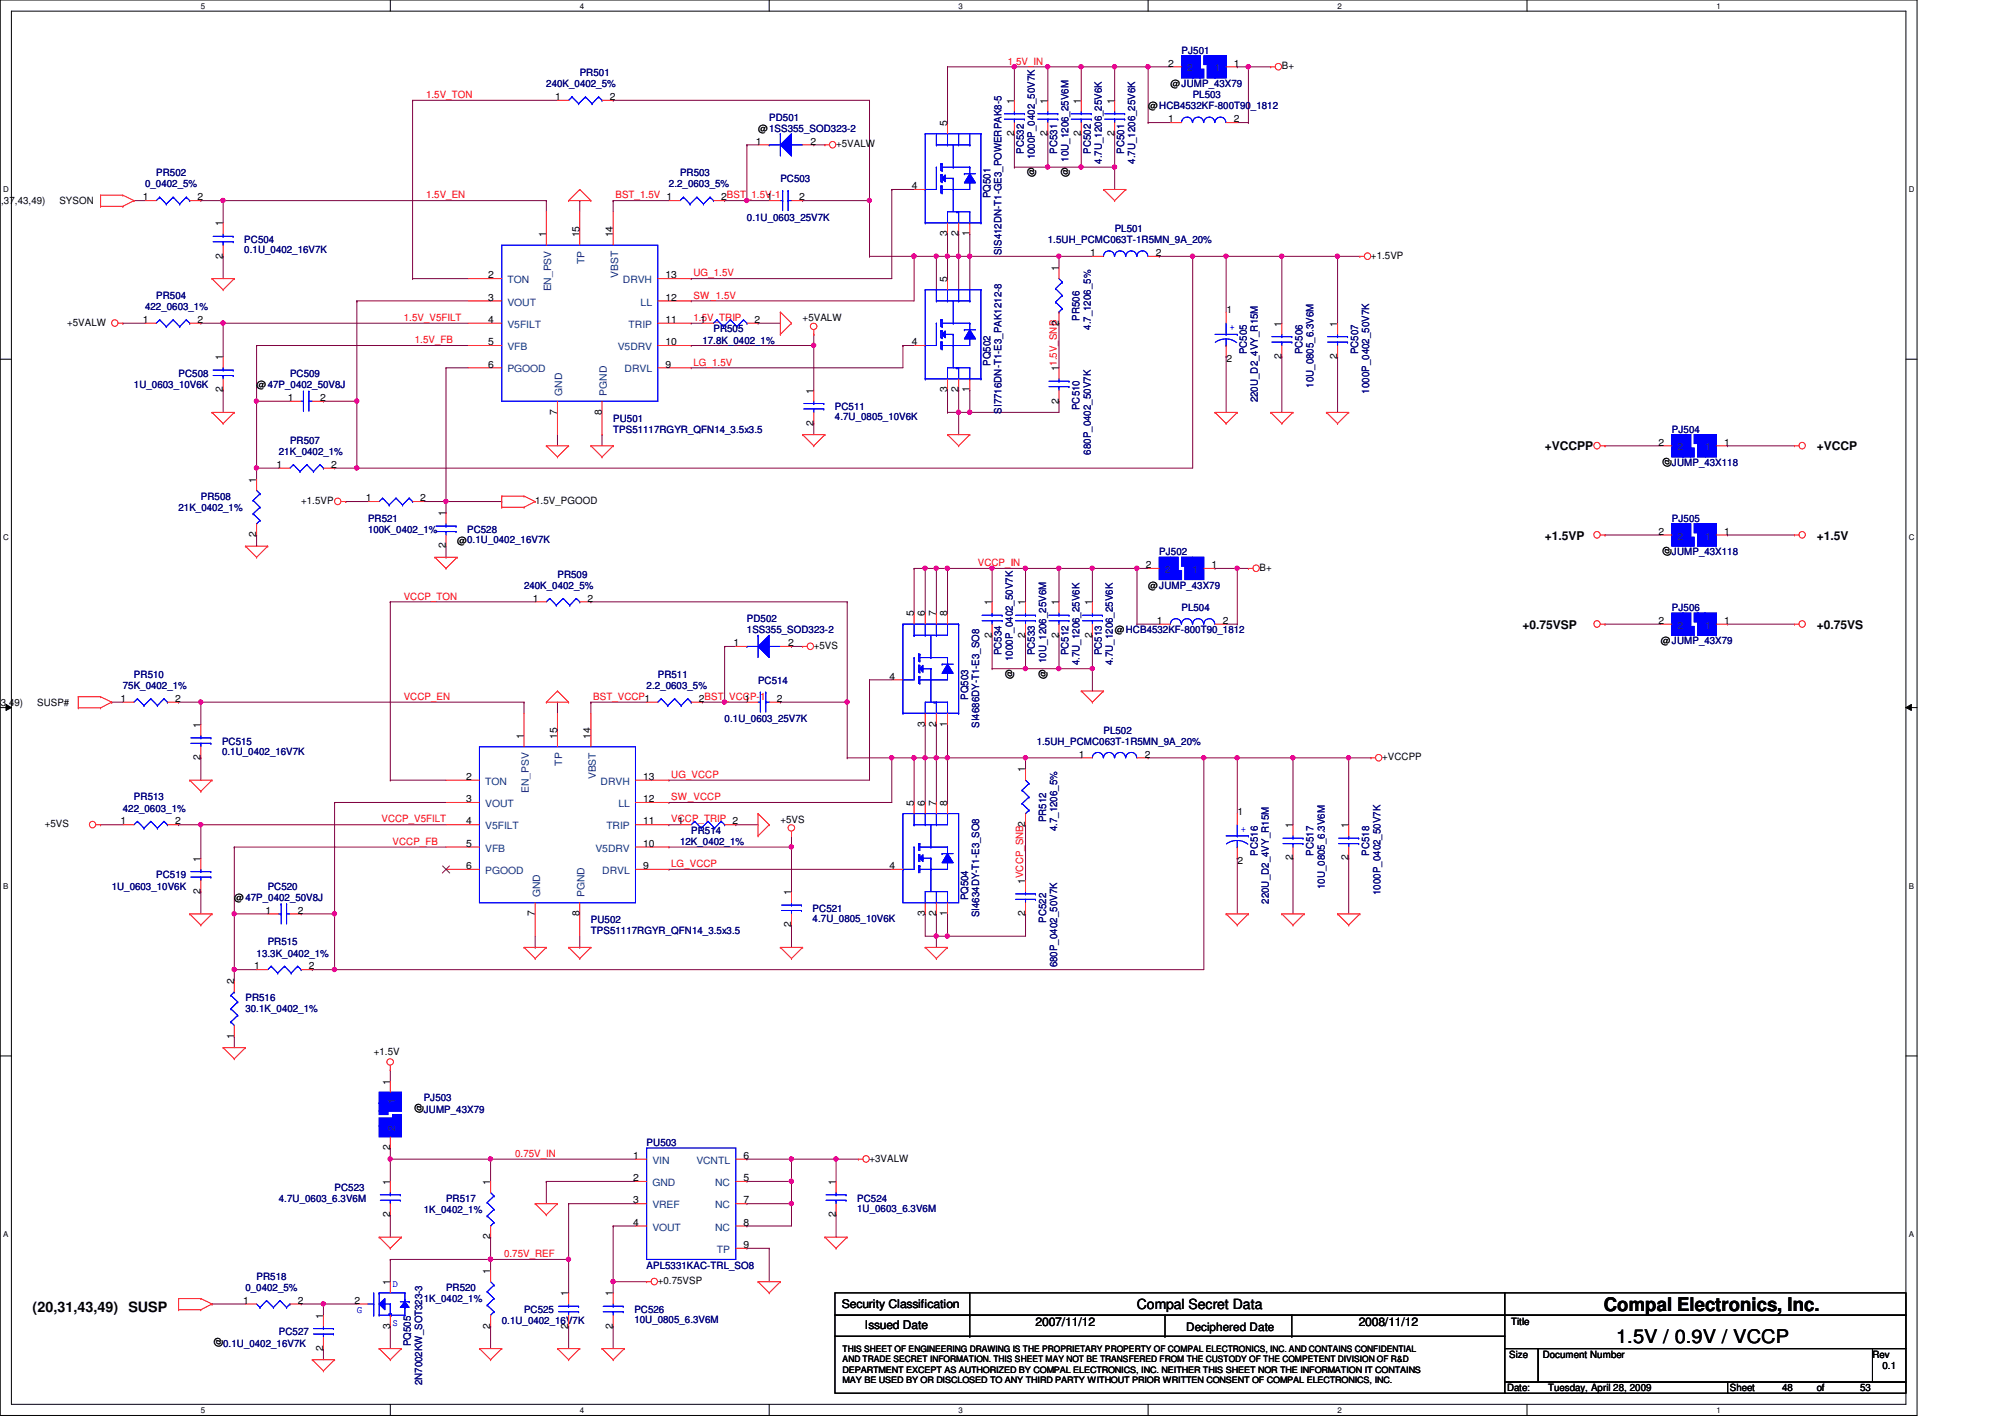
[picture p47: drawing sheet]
<svg xmlns="http://www.w3.org/2000/svg" width="297mm" height="210mm" viewBox="0 0 297 210" stroke-linecap="round" stroke-linejoin="round" font-family="sans-serif">
<defs><g id="words">
<g font-size="2.8">
<text x="237.6" y="194.1">Compal Electronics, Inc.</text>
<text x="239.4" y="199">1.5V / 0.9V / VCCP</text>
</g>
<g font-size="2.1">
<text x="4.8" y="194.4">(20,31,43,49)</text>
<text x="19" y="194.4">SUSP</text>
<text x="168.4" y="193.9">Compal Secret Data</text>
</g>
<g font-size="1.8">
<text x="228.9" y="66.7">+VCCPP</text>
<text x="269.2" y="66.7">+VCCP</text>
<text x="228.9" y="79.9">+1.5VP</text>
<text x="269.2" y="79.9">+1.5V</text>
<text x="225.5" y="93.1">+0.75VSP</text>
<text x="269.2" y="93.1">+0.75VS</text>
<text x="124.7" y="193.8">Security Classification</text>
<text x="128.1" y="196.9">Issued Date</text>
<text x="153.4" y="196.4">2007/11/12</text>
<text x="201.3" y="196.4">2008/11/12</text>
</g>
<text font-size="1.7" x="175.7" y="197.1">Deciphered Date</text>
<g font-size="1.5" fill="#000080">
<text x="85.9" y="11.3">PR501</text>
<text x="175" y="8">PJ501</text>
<text x="80.9" y="12.9">240K_0402_5%</text>
<text x="114" y="17.9">PD501</text>
<text x="176.7" y="14.6">PL503</text>
<text x="151.7" y="22.8" transform="rotate(-90 151.7 22.8)">PC532</text>
<text x="153.3" y="23.6" transform="rotate(-90 153.3 23.6)">1000P_0402_50V7K</text>
<text x="156.6" y="22.8" transform="rotate(-90 156.6 22.8)">PC531</text>
<text x="158.3" y="24" transform="rotate(-90 158.3 24)">10U_1206_25V6M</text>
<text x="161.6" y="22.8" transform="rotate(-90 161.6 22.8)">PC502</text>
<text x="166.5" y="22.8" transform="rotate(-90 166.5 22.8)">PC501</text>
<text x="21.5" y="27.8">0_0402_5%</text>
<text x="23.2" y="26.1">PR502</text>
<text x="99.1" y="27.8">2.2_0603_5%</text>
<text x="100.7" y="26.1">PR503</text>
<text x="115.6" y="27">PC503</text>
<text x="146.7" y="29.4" transform="rotate(-90 146.7 29.4)">PQ501</text>
<text x="163.2" y="24.3" transform="rotate(-90 163.2 24.3)">4.7U_1206_25V6K</text>
<text x="168.2" y="24.3" transform="rotate(-90 168.2 24.3)">4.7U_1206_25V6K</text>
<text x="110.7" y="32.7">0.1U_0603_25V7K</text>
<text x="165.1" y="34.4">PL501</text>
<text x="36.2" y="36">PC504</text>
<text x="36.2" y="37.5">0.1U_0402_16V7K</text>
<text x="148.4" y="37.8" transform="rotate(-90 148.4 37.8)">SIS412DN-T1-GE3_POWERPAK8-5</text>
<text x="155.2" y="36">1.5UH_PCMC063T-1R5MN_9A_20%</text>
<text x="21.5" y="45.9">422_0603_1%</text>
<text x="23.2" y="44.3">PR504</text>
<text x="159.9" y="47.5" transform="rotate(-90 159.9 47.5)">PR506</text>
<text x="104.1" y="50.9">17.8K_0402_1%</text>
<text x="105.7" y="49.2">PR505</text>
<text x="161.6" y="48.9" transform="rotate(-90 161.6 48.9)">4.7_1206_5%</text>
<text x="184.7" y="52.5" transform="rotate(-90 184.7 52.5)">PC505</text>
<text x="193" y="52.5" transform="rotate(-90 193 52.5)">PC506</text>
<text x="201.2" y="52.5" transform="rotate(-90 201.2 52.5)">PC507</text>
<text x="19.9" y="57.5">1U_0603_10V6K</text>
<text x="26.5" y="55.8">PC508</text>
<text x="43" y="55.8">PC509</text>
<text x="146.7" y="54.1" transform="rotate(-90 146.7 54.1)">PQ502</text>
<text x="186.3" y="59.6" transform="rotate(-90 186.3 59.6)">220U_D2_4VY_R15M</text>
<text x="194.6" y="57.4" transform="rotate(-90 194.6 57.4)">10U_0805_6.3V6M</text>
<text x="202.9" y="58.3" transform="rotate(-90 202.9 58.3)">1000P_0402_50V7K</text>
<text x="43" y="65.7">PR507</text>
<text x="90.8" y="62.4">PU501</text>
<text x="90.8" y="64.1">TPS51117RGYR_QFN14_3.5x3.5</text>
<text x="123.7" y="60.8">PC511</text>
<text x="123.7" y="62.3">4.7U_0805_10V6K</text>
<text x="148.4" y="61.3" transform="rotate(-90 148.4 61.3)">SI7716DN-T1-E3_PAK1212-8</text>
<text x="159.9" y="60.7" transform="rotate(-90 159.9 60.7)">PC510</text>
<text x="247.7" y="64.1">PJ504</text>
<text x="41.3" y="67.4">21K_0402_1%</text>
<text x="161.6" y="67.4" transform="rotate(-90 161.6 67.4)">680P_0402_50V7K</text>
<text x="247.7" y="69">JUMP_43X118</text>
<text x="26.5" y="75.6">21K_0402_1%</text>
<text x="29.8" y="74">PR508</text>
<text x="54.5" y="77.3">PR521</text>
<text x="247.7" y="77.3">PJ505</text>
<text x="54.5" y="79">100K_0402_1%</text>
<text x="69.2" y="79">PC528</text>
<text x="171.7" y="82.3">PJ502</text>
<text x="247.7" y="82.3">JUMP_43X118</text>
<text x="77.6" y="87.2">240K_0402_5%</text>
<text x="82.6" y="85.6">PR509</text>
<text x="110.7" y="92.2">PD502</text>
<text x="110.7" y="93.8">1SS355_SOD323-2</text>
<text x="175" y="90.5">PL504</text>
<text x="247.7" y="90.5">PJ506</text>
<text x="19.9" y="100.4">PR510</text>
<text x="97.4" y="100.4">PR511</text>
<text x="112.3" y="101.3">PC514</text>
<text x="148.4" y="97.1" transform="rotate(-90 148.4 97.1)">PC534</text>
<text x="150" y="97.9" transform="rotate(-90 150 97.9)">1000P_0402_50V7K</text>
<text x="153.3" y="97.1" transform="rotate(-90 153.3 97.1)">PC533</text>
<text x="155" y="98.3" transform="rotate(-90 155 98.3)">10U_1206_25V6M</text>
<text x="158.3" y="97.1" transform="rotate(-90 158.3 97.1)">PC512</text>
<text x="159.9" y="98.6" transform="rotate(-90 159.9 98.6)">4.7U_1206_25V6K</text>
<text x="163.2" y="97.1" transform="rotate(-90 163.2 97.1)">PC513</text>
<text x="164.9" y="98.6" transform="rotate(-90 164.9 98.6)">4.7U_1206_25V6K</text>
<text x="18.2" y="102.1">75K_0402_1%</text>
<text x="95.8" y="102.1">2.2_0603_5%</text>
<text x="107.4" y="107">0.1U_0603_25V7K</text>
<text x="143.4" y="103.7" transform="rotate(-90 143.4 103.7)">PQ503</text>
<text x="145.1" y="107.8" transform="rotate(-90 145.1 107.8)">SI4686DY-T1-E3_SO8</text>
<text x="32.9" y="110.3">PC515</text>
<text x="32.9" y="111.8">0.1U_0402_16V7K</text>
<text x="153.6" y="110.3">1.5UH_PCMC063T-1R5MN_9A_20%</text>
<text x="163.5" y="108.7">PL502</text>
<text x="19.9" y="118.6">PR513</text>
<text x="18.2" y="120.2">422_0603_1%</text>
<text x="100.7" y="125.2">12K_0402_1%</text>
<text x="102.4" y="123.5">PR514</text>
<text x="155" y="121.8" transform="rotate(-90 155 121.8)">PR512</text>
<text x="156.6" y="123.1" transform="rotate(-90 156.6 123.1)">4.7_1206_5%</text>
<text x="16.5" y="131.8">1U_0603_10V6K</text>
<text x="23.2" y="130.1">PC519</text>
<text x="39.7" y="131.8">PC520</text>
<text x="186.3" y="126.8" transform="rotate(-90 186.3 126.8)">PC516</text>
<text x="194.6" y="126.8" transform="rotate(-90 194.6 126.8)">PC517</text>
<text x="196.3" y="131.7" transform="rotate(-90 196.3 131.7)">10U_0805_6.3V6M</text>
<text x="202.9" y="126.8" transform="rotate(-90 202.9 126.8)">PC518</text>
<text x="87.5" y="136.7">PU502</text>
<text x="120.4" y="135.1">PC521</text>
<text x="120.4" y="136.6">4.7U_0805_10V6K</text>
<text x="143.4" y="133.4" transform="rotate(-90 143.4 133.4)">PQ504</text>
<text x="145.1" y="135.9" transform="rotate(-90 145.1 135.9)">SI4634DY-T1-E3_SO8</text>
<text x="155" y="136.7" transform="rotate(-90 155 136.7)">PC522</text>
<text x="188" y="133.9" transform="rotate(-90 188 133.9)">220U_D2_4VY_R15M</text>
<text x="204.5" y="132.6" transform="rotate(-90 204.5 132.6)">1000P_0402_50V7K</text>
<text x="38" y="141.7">13.3K_0402_1%</text>
<text x="39.7" y="140">PR515</text>
<text x="87.5" y="138.4">TPS51117RGYR_QFN14_3.5x3.5</text>
<text x="156.6" y="143.3" transform="rotate(-90 156.6 143.3)">680P_0402_50V7K</text>
<text x="36.4" y="148.3">PR516</text>
<text x="36.4" y="149.9">30.1K_0402_1%</text>
<text x="62.8" y="163.2">PJ503</text>
<text x="62.8" y="164.8">JUMP_43X79</text>
<text x="95.8" y="169.8">PU503</text>
<text x="41.3" y="178">4.7U_0603_6.3V6M</text>
<text x="49.6" y="176.4">PC523</text>
<text x="62.8" y="179.7">1K_0402_1%</text>
<text x="66.1" y="178">PR517</text>
<text x="127" y="178">PC524</text>
<text x="127" y="179.5">1U_0603_6.3V6M</text>
<text x="36.4" y="191.2">0_0402_5%</text>
<text x="38" y="189.6">PR518</text>
<text x="66.1" y="191.2">PR520</text>
<text x="95.8" y="187.9">APL5331KAC-TRL_SO8</text>
<text x="41.3" y="197.8">PC527</text>
<text x="62.8" y="192.9">1K_0402_1%</text>
<text x="74.3" y="196.2">0.1U_0402_16V7K</text>
<text x="77.6" y="194.5">PC525</text>
<text x="94" y="194.5">PC526</text>
<text x="94" y="196">10U_0805_6.3V6M</text>
<text x="33.1" y="199.5">0.1U_0402_16V7K</text>
<text x="60.9" y="199.4" transform="rotate(-90 60.9 199.4)">PQ505</text>
<text x="62.5" y="205.2" transform="rotate(-90 62.5 205.2)">2N7002KW_SOT323-3</text>
</g>
<g font-size="1.5" fill="#f00">
<text x="149.3" y="9.6">1.5V_IN</text>
<text x="63.1" y="14.5">1.5V_TON</text>
<text x="63.1" y="29.4">1.5V_EN</text>
<text x="91.2" y="29.4">BST_1.5V 1</text>
<text x="102.7" y="40.9">UG_1.5V</text>
<text x="59.8" y="47.5">1.5V_V5FILT</text>
<text x="102.7" y="44.2">SW_1.5V</text>
<text x="102.7" y="47.5">1.5V_TRIP</text>
<text x="61.5" y="50.8">1.5V_FB</text>
<text x="102.7" y="54.1">LG_1.5V</text>
<text x="144.9" y="83.9">VCCP_IN</text>
<text x="59.8" y="88.8">VCCP_TON</text>
<text x="59.8" y="103.7">VCCP_EN</text>
<text x="87.9" y="103.7">BST_VCCP1</text>
<text x="99.4" y="118.5">SW_VCCP</text>
<text x="99.4" y="115.2">UG_VCCP</text>
<text x="56.5" y="121.8">VCCP_V5FILT</text>
<text x="58.2" y="125.1">VCCP_FB</text>
<text x="99.4" y="121.8">VCCP_TRIP 2</text>
<text x="99.4" y="128.4">LG_VCCP</text>
<text x="76.3" y="171.4">0.75V_IN</text>
<text x="74.7" y="186.2">0.75V_REF</text>
</g>
<g font-size="1.5">
<text x="173.1" y="9.9">2</text>
<text x="182.8" y="9.9">1</text>
<text x="189.9" y="10.3">B+</text>
<text x="82.3" y="14.8">1</text>
<text x="90.3" y="14.8">2</text>
<text x="150.2" y="15.4" transform="rotate(-90 150.2 15.4)">1</text>
<text x="155.2" y="15.4" transform="rotate(-90 155.2 15.4)">1</text>
<text x="160.1" y="15.4" transform="rotate(-90 160.1 15.4)">1</text>
<text x="165.1" y="15.4" transform="rotate(-90 165.1 15.4)">1</text>
<text x="170.1" y="16.2">@HCB4532KF-800T90_1812</text>
<text x="173.4" y="12.9">@JUMP_43X79</text>
<text x="112" y="21.4">1</text>
<text x="112.3" y="19.5">@1SS355_SOD323-2</text>
<text x="120.1" y="21.4">2</text>
<text x="123.9" y="21.8">+5VALW</text>
<text x="140.3" y="18.7" transform="rotate(-90 140.3 18.7)">5</text>
<text x="150.2" y="20.2" transform="rotate(-90 150.2 20.2)">2</text>
<text x="155.2" y="20.2" transform="rotate(-90 155.2 20.2)">2</text>
<text x="160.1" y="20.2" transform="rotate(-90 160.1 20.2)">2</text>
<text x="165.1" y="20.2" transform="rotate(-90 165.1 20.2)">2</text>
<text x="173.1" y="18.1">1</text>
<text x="182.8" y="18.1">2</text>
<text x="21.2" y="29.7">1</text>
<text x="29.2" y="29.7">2</text>
<text x="106.8" y="29.7">2BST_1.5V-1</text>
<text x="113.6" y="29.7">1</text>
<text x="118.4" y="29.7">2</text>
<text x="135.1" y="28">4</text>
<text x="153.3" y="26.2" transform="rotate(-90 153.3 26.2)">@</text>
<text x="158.3" y="26.2" transform="rotate(-90 158.3 26.2)">@</text>
<text x="-.6" y="30.3">1,37,43,49)</text>
<text x="8.8" y="30.3">SYSON</text>
<text x="33" y="33.5" transform="rotate(-90 33 33.5)">1</text>
<text x="80.9" y="35.2" transform="rotate(-90 80.9 35.2)">1</text>
<text x="85.8" y="35.2" transform="rotate(-90 85.8 35.2)">15</text>
<text x="90.8" y="35.2" transform="rotate(-90 90.8 35.2)">14</text>
<text x="140.3" y="35" transform="rotate(-90 140.3 35)">3</text>
<text x="142" y="35" transform="rotate(-90 142 35)">2</text>
<text x="143.6" y="35" transform="rotate(-90 143.6 35)">1</text>
<text x="33" y="38.3" transform="rotate(-90 33 38.3)">2</text>
<text x="72.3" y="41.2">2</text>
<text x="98.6" y="41.2">13</text>
<text x="140.3" y="41.8" transform="rotate(-90 140.3 41.8)">5</text>
<text x="156.8" y="40.1" transform="rotate(-90 156.8 40.1)">1</text>
<text x="161.5" y="37.9">1</text>
<text x="171.2" y="37.9">2</text>
<text x="203.1" y="38.4">+1.5VP</text>
<text x="21.2" y="47.8">1</text>
<text x="29.2" y="47.8">2</text>
<text x="72.3" y="44.5">3</text>
<text x="72.3" y="47.8">4</text>
<text x="98.6" y="44.5">12</text>
<text x="98.6" y="47.8">11</text>
<text x="103.7" y="47.8">1</text>
<text x="111.8" y="47.8">2</text>
<text x="118.9" y="47.6">+5VALW</text>
<text x="181.7" y="46.4">1</text>
<text x="9.9" y="48.3">+5VALW</text>
<text x="33" y="53.3" transform="rotate(-90 33 53.3)">1</text>
<text x="72.3" y="51.1">5</text>
<text x="98.6" y="51.1">10</text>
<text x="135.1" y="51.1">4</text>
<text x="156.8" y="48.2" transform="rotate(-90 156.8 48.2)">2</text>
<text x="181.7" y="53.7">2</text>
<text x="189.9" y="53.2" transform="rotate(-90 189.9 53.2)">2</text>
<text x="189.9" y="48.4" transform="rotate(-90 189.9 48.4)">1</text>
<text x="198.1" y="53.2" transform="rotate(-90 198.1 53.2)">2</text>
<text x="198.1" y="48.4" transform="rotate(-90 198.1 48.4)">1</text>
<text x="33" y="58.1" transform="rotate(-90 33 58.1)">2</text>
<text x="38" y="57.5">@47P_0402_50V8J</text>
<text x="42.6" y="59.4">1</text>
<text x="47.4" y="59.4">2</text>
<text x="72.3" y="54.4">6</text>
<text x="98.6" y="54.4">9</text>
<text x="120.5" y="58.3" transform="rotate(-90 120.5 58.3)">1</text>
<text x="140.3" y="58.1" transform="rotate(-90 140.3 58.1)">3</text>
<text x="142" y="58.1" transform="rotate(-90 142 58.1)">2</text>
<text x="143.6" y="58.1" transform="rotate(-90 143.6 58.1)">1</text>
<text x="156.8" y="59.8" transform="rotate(-90 156.8 59.8)">2</text>
<text x="156.8" y="55" transform="rotate(-90 156.8 55)">11.5V_SNB</text>
<text x="82.5" y="61.4" transform="rotate(-90 82.5 61.4)">7</text>
<text x="89.2" y="61.4" transform="rotate(-90 89.2 61.4)">8</text>
<text x="120.5" y="63.1" transform="rotate(-90 120.5 63.1)">2</text>
<text x="245.7" y="66">2</text>
<text x="255.4" y="66">1</text>
<text x="38" y="71.5" transform="rotate(-90 38 71.5)">1</text>
<text x="41" y="69.3">1</text>
<text x="49.1" y="69.3">2</text>
<text x="247.4" y="69.2" transform="rotate(-90 247.4 69.2)">@</text>
<text x="44.6" y="74.7">+1.5VP</text>
<text x="54.2" y="74.3">1</text>
<text x="62.3" y="74.3">2</text>
<text x="66" y="76.5" transform="rotate(-90 66 76.5)">1</text>
<text x="79.3" y="74.7">1.5V_PGOOD</text>
<text x="38" y="79.6" transform="rotate(-90 38 79.6)">2</text>
<text x="66" y="81.2" transform="rotate(-90 66 81.2)">2</text>
<text x="67.7" y="80.6">@0.1U_0402_16V7K</text>
<text x="245.7" y="79.2">2</text>
<text x="247.4" y="82.4" transform="rotate(-90 247.4 82.4)">@</text>
<text x="255.4" y="79.2">1</text>
<text x="78.9" y="89.1">1</text>
<text x="87" y="89.1">2</text>
<text x="146.9" y="89.7" transform="rotate(-90 146.9 89.7)">1</text>
<text x="151.9" y="89.7" transform="rotate(-90 151.9 89.7)">1</text>
<text x="156.8" y="89.7" transform="rotate(-90 156.8 89.7)">1</text>
<text x="161.8" y="89.7" transform="rotate(-90 161.8 89.7)">1</text>
<text x="169.8" y="84.2">2</text>
<text x="170.1" y="87.2">@JUMP_43X79</text>
<text x="179.5" y="84.2">1</text>
<text x="186.6" y="84.6">B+</text>
<text x="108.7" y="95.7">1</text>
<text x="116.8" y="95.7">2</text>
<text x="135.4" y="91.3" transform="rotate(-90 135.4 91.3)">5</text>
<text x="137" y="91.3" transform="rotate(-90 137 91.3)">6</text>
<text x="138.7" y="91.3" transform="rotate(-90 138.7 91.3)">7</text>
<text x="140.3" y="91.3" transform="rotate(-90 140.3 91.3)">8</text>
<text x="146.9" y="94.4" transform="rotate(-90 146.9 94.4)">2</text>
<text x="151.9" y="94.4" transform="rotate(-90 151.9 94.4)">2</text>
<text x="156.8" y="94.4" transform="rotate(-90 156.8 94.4)">2</text>
<text x="161.8" y="94.4" transform="rotate(-90 161.8 94.4)">2</text>
<text x="165.1" y="93.8">@HCB4532KF-800T90_1812</text>
<text x="171.4" y="92.4">1</text>
<text x="181.1" y="92.4">2</text>
<text x="245.7" y="92.4">2</text>
<text x="246" y="95.5">@JUMP_43X79</text>
<text x="255.4" y="92.4">1</text>
<text x="120.6" y="96.1">+5VS</text>
<text x="131.8" y="100.7">4</text>
<text x="150" y="100.5" transform="rotate(-90 150 100.5)">@</text>
<text x="155" y="100.5" transform="rotate(-90 155 100.5)">@</text>
<text x="-.7" y="104.6">43,49)</text>
<text x="5.5" y="104.6">SUSP#</text>
<text x="17.9" y="104">1</text>
<text x="25.9" y="104">2</text>
<text x="29.7" y="107.8" transform="rotate(-90 29.7 107.8)">1</text>
<text x="103.5" y="104">2BST_VCCP-1</text>
<text x="110.3" y="104">1</text>
<text x="115.1" y="104">2</text>
<text x="137" y="107.7" transform="rotate(-90 137 107.7)">3</text>
<text x="138.7" y="107.7" transform="rotate(-90 138.7 107.7)">2</text>
<text x="140.3" y="107.7" transform="rotate(-90 140.3 107.7)">1</text>
<text x="29.7" y="112.6" transform="rotate(-90 29.7 112.6)">2</text>
<text x="77.6" y="109.5" transform="rotate(-90 77.6 109.5)">1</text>
<text x="82.5" y="109.5" transform="rotate(-90 82.5 109.5)">15</text>
<text x="87.5" y="109.5" transform="rotate(-90 87.5 109.5)">14</text>
<text x="159.8" y="112.2">1</text>
<text x="169.6" y="112.2">2</text>
<text x="204.8" y="112.6">+VCCPP</text>
<text x="69" y="118.8">3</text>
<text x="69" y="115.5">2</text>
<text x="95.3" y="115.5">13</text>
<text x="95.3" y="118.8">12</text>
<text x="135.4" y="119.4" transform="rotate(-90 135.4 119.4)">5</text>
<text x="137" y="119.4" transform="rotate(-90 137 119.4)">6</text>
<text x="138.7" y="119.4" transform="rotate(-90 138.7 119.4)">7</text>
<text x="140.3" y="119.4" transform="rotate(-90 140.3 119.4)">8</text>
<text x="151.9" y="114.4" transform="rotate(-90 151.9 114.4)">1</text>
<text x="6.6" y="122.6">+5VS</text>
<text x="17.9" y="122.1">1</text>
<text x="25.9" y="122.1">2</text>
<text x="69" y="122.1">4</text>
<text x="69" y="125.4">5</text>
<text x="95.3" y="122.1">11</text>
<text x="95.3" y="125.4">10</text>
<text x="100.4" y="122.1">1</text>
<text x="115.6" y="121.9">+5VS</text>
<text x="183.3" y="120.7">1</text>
<text x="191.5" y="122.7" transform="rotate(-90 191.5 122.7)">1</text>
<text x="199.8" y="122.7" transform="rotate(-90 199.8 122.7)">1</text>
<text x="29.7" y="127.6" transform="rotate(-90 29.7 127.6)">1</text>
<text x="69" y="128.7">6</text>
<text x="95.3" y="128.7">9</text>
<text x="131.8" y="128.7">4</text>
<text x="151.9" y="130.9" transform="rotate(-90 151.9 130.9)">1VCCP_SNB2</text>
<text x="183.3" y="128">2</text>
<text x="191.5" y="127.5" transform="rotate(-90 191.5 127.5)">2</text>
<text x="199.8" y="127.5" transform="rotate(-90 199.8 127.5)">2</text>
<text x="29.7" y="132.4" transform="rotate(-90 29.7 132.4)">2</text>
<text x="34.7" y="133.4">@47P_0402_50V8J</text>
<text x="39.3" y="135.3">1</text>
<text x="44.1" y="135.3">2</text>
<text x="79.2" y="135.7" transform="rotate(-90 79.2 135.7)">7</text>
<text x="85.8" y="135.7" transform="rotate(-90 85.8 135.7)">8</text>
<text x="117.2" y="137.4" transform="rotate(-90 117.2 137.4)">2</text>
<text x="117.2" y="132.6" transform="rotate(-90 117.2 132.6)">1</text>
<text x="137" y="135.7" transform="rotate(-90 137 135.7)">3</text>
<text x="138.7" y="135.7" transform="rotate(-90 138.7 135.7)">2</text>
<text x="140.3" y="135.7" transform="rotate(-90 140.3 135.7)">1</text>
<text x="151.9" y="135.7" transform="rotate(-90 151.9 135.7)">2</text>
<text x="37.7" y="143.6">1</text>
<text x="45.8" y="143.6">2</text>
<text x="34.7" y="145.8" transform="rotate(-90 34.7 145.8)">2</text>
<text x="34.7" y="153.9" transform="rotate(-90 34.7 153.9)">1</text>
<text x="55.4" y="156.2">+1.5V</text>
<text x="57.8" y="160.7" transform="rotate(-90 57.8 160.7)">1</text>
<text x="62.5" y="164.9" transform="rotate(-90 62.5 164.9)">@</text>
<text x="57.8" y="170.4" transform="rotate(-90 57.8 170.4)">2</text>
<text x="93.8" y="171.7">1</text>
<text x="110.1" y="171.7">6</text>
<text x="128.8" y="172.1">+3VALW</text>
<text x="57.8" y="175.5" transform="rotate(-90 57.8 175.5)">1</text>
<text x="72.6" y="175.5" transform="rotate(-90 72.6 175.5)">1</text>
<text x="93.8" y="175">2</text>
<text x="93.8" y="178.3">3</text>
<text x="110.1" y="175">5</text>
<text x="110.1" y="178.3">7</text>
<text x="123.8" y="175.5" transform="rotate(-90 123.8 175.5)">1</text>
<text x="57.8" y="180.3" transform="rotate(-90 57.8 180.3)">2</text>
<text x="72.6" y="183.6" transform="rotate(-90 72.6 183.6)">2</text>
<text x="93.8" y="181.6">4</text>
<text x="110.1" y="181.6">8</text>
<text x="110.1" y="184.9">9</text>
<text x="123.8" y="180.3" transform="rotate(-90 123.8 180.3)">2</text>
<text x="57.8" y="190.4" transform="rotate(-90 57.8 190.4)">1</text>
<text x="72.6" y="188.7" transform="rotate(-90 72.6 188.7)">1</text>
<text x="97.4" y="190.2">+0.75VSP</text>
<text x="36" y="193.1">1</text>
<text x="44.1" y="193.1">2</text>
<text x="47.9" y="195.3" transform="rotate(-90 47.9 195.3)">1</text>
<text x="52.5" y="193.1">2</text>
<text x="57.8" y="196.8" transform="rotate(-90 57.8 196.8)">3</text>
<text x="72.6" y="196.8" transform="rotate(-90 72.6 196.8)">2</text>
<text x="84.2" y="196.8" transform="rotate(-90 84.2 196.8)">2</text>
<text x="84.2" y="192" transform="rotate(-90 84.2 192)">1</text>
<text x="90.8" y="196.8" transform="rotate(-90 90.8 196.8)">2</text>
<text x="90.8" y="192" transform="rotate(-90 90.8 192)">1</text>
<text x="223.9" y="196.3">Title</text>
<text x="32.8" y="199.6" transform="rotate(-90 32.8 199.6)">@</text>
<text x="47.9" y="200.1" transform="rotate(-90 47.9 200.1)">2</text>
<text x="223.6" y="201.1">Size</text>
<text x="228.6" y="201.1">Document Number</text>
<text x="277.4" y="201.1">Rev</text>
<text x="278.9" y="202.8">0.1</text>
<text x="223.3" y="206.1">Date:</text>
<text x="229.4" y="206.1">Tuesday, April 28, 2009</text>
<text x="256.3" y="206.1">Sheet</text>
<text x="264" y="206.1">48</text>
<text x="269.2" y="206.1">of</text>
<text x="275.6" y="206.1">53</text>
</g>
<g font-size="1.5" fill="#004080">
<text x="175.9" y="10.6">2</text>
<text x="180" y="10.6">1</text>
<text x="75.2" y="42">TON</text>
<text x="86.6" y="39.1" transform="rotate(-90 86.6 39.1)">TP</text>
<text x="91.6" y="41.1" transform="rotate(-90 91.6 41.1)">VBST</text>
<text x="92.3" y="42">DRVH</text>
<text x="75.2" y="45.3">VOUT</text>
<text x="81.7" y="43.2" transform="rotate(-90 81.7 43.2)">EN_PSV</text>
<text x="94.9" y="45.3">LL</text>
<text x="75.2" y="48.6">V5FILT</text>
<text x="75.2" y="51.9">VFB</text>
<text x="91.5" y="51.9">V5DRV</text>
<text x="93.1" y="48.6">TRIP</text>
<text x="75.2" y="55.2">PGOOD</text>
<text x="83.3" y="58.6" transform="rotate(-90 83.3 58.6)">GND</text>
<text x="89.9" y="58.6" transform="rotate(-90 89.9 58.6)">PGND</text>
<text x="92.5" y="55.2">DRVL</text>
<text x="248.5" y="66.7">2</text>
<text x="252.6" y="66.7">1</text>
<text x="248.5" y="79.9">2</text>
<text x="252.6" y="79.9">1</text>
<text x="172.6" y="84.9">2</text>
<text x="176.7" y="84.9">1</text>
<text x="248.5" y="93.1">2</text>
<text x="252.6" y="93.1">1</text>
<text x="83.3" y="113.4" transform="rotate(-90 83.3 113.4)">TP</text>
<text x="71.9" y="119.5">VOUT</text>
<text x="71.9" y="116.2">TON</text>
<text x="78.4" y="117.5" transform="rotate(-90 78.4 117.5)">EN_PSV</text>
<text x="88.3" y="115.4" transform="rotate(-90 88.3 115.4)">VBST</text>
<text x="89" y="116.2">DRVH</text>
<text x="91.6" y="119.5">LL</text>
<text x="71.9" y="122.9">V5FILT</text>
<text x="89.8" y="122.9">TRIP</text>
<text x="71.9" y="126.2">VFB</text>
<text x="71.9" y="129.5">PGOOD</text>
<text x="88.2" y="126.2">V5DRV</text>
<text x="89.2" y="129.5">DRVL</text>
<text x="80" y="132.9" transform="rotate(-90 80 132.9)">GND</text>
<text x="86.6" y="132.9" transform="rotate(-90 86.6 132.9)">PGND</text>
<text x="58.5" y="167.6" transform="rotate(-90 58.5 167.6)">2</text>
<text x="58.5" y="163.5" transform="rotate(-90 58.5 163.5)">1</text>
<text x="96.6" y="172.4">VIN</text>
<text x="103.2" y="172.4">VCNTL</text>
<text x="96.6" y="175.7">GND</text>
<text x="96.6" y="179">VREF</text>
<text x="106" y="175.7">NC</text>
<text x="106" y="179">NC</text>
<text x="96.6" y="182.3">VOUT</text>
<text x="106" y="182.3">NC</text>
<text x="106.2" y="185.6">TP</text>
</g>
<g font-size="1.5" fill="#00f">
<text x="182.2" y="48.9">+</text>
<text x="183.8" y="123.2">+</text>
<text x="58.2" y="190.6">D</text>
<text x="52.9" y="194.6">G</text>
<text x="58.2" y="196.4">S</text>
</g>
<g font-size="1.3">
<text x="124.8" y="200.3">THIS SHEET OF ENGINEERING DRAWING IS THE PROPRIETARY PROPERTY OF COMPAL ELECTRONICS, INC. AND CONTAINS CONFIDENTIAL</text>
<text x="124.8" y="201.8">AND TRADE SECRET INFORMATION. THIS SHEET MAY NOT BE TRANSFERED FROM THE CUSTODY OF THE COMPETENT DIVISION OF R&amp;D</text>
<text x="124.8" y="203.3">DEPARTMENT EXCEPT AS AUTHORIZED BY COMPAL ELECTRONICS, INC. NEITHER THIS SHEET NOR THE INFORMATION IT CONTAINS</text>
<text x="124.8" y="204.9">MAY BE USED BY OR DISCLOSED TO ANY THIRD PARTY WITHOUT PRIOR WRITTEN CONSENT OF COMPAL ELECTRONICS, INC.</text>
</g>
<g font-size="1.2">
<text x="29.8" y="1.3">5</text>
<text x="85.9" y="1.3">4</text>
<text x="142" y="1.3">3</text>
<text x="198.2" y="1.3">2</text>
<text x="254.3" y="1.3">1</text>
<text x=".5" y="28.5">D</text>
<text x="282.8" y="28.5">D</text>
<text x=".5" y="80.1">C</text>
<text x="282.8" y="80.1">C</text>
<text x=".5" y="131.7">B</text>
<text x="282.8" y="131.7">B</text>
<text x=".5" y="183.3">A</text>
<text x="282.8" y="183.3">A</text>
<text x="29.8" y="209.3">5</text>
<text x="85.9" y="209.3">4</text>
<text x="142" y="209.3">3</text>
<text x="198.2" y="209.3">2</text>
<text x="254.3" y="209.3">1</text>
</g>
</g></defs>
<path d="M0 0h284v209.7h-284zM1.7 1.7h280.7v206.3h-280.7z" fill="none" stroke="#000" stroke-width=".15"/>
<g fill="#fff">
<path d="M29.8 .2h.5v1.3h-.5z"/>
<path d="M29.8 208.2h.5v1.3h-.5z"/>
</g>
<path d="M57.8 0v1.7M57.8 208v1.7" fill="none" stroke="#000" stroke-width=".15"/>
<g fill="#fff">
<path d="M85.9 .2h.6v1.3h-.6z"/>
<path d="M85.9 208.2h.6v1.3h-.6z"/>
</g>
<path d="M114 0v1.7M114 208v1.7" fill="none" stroke="#000" stroke-width=".15"/>
<g fill="#fff">
<path d="M142 .2h.6v1.3h-.6z"/>
<path d="M142 208.2h.6v1.3h-.6z"/>
</g>
<path d="M170.1 0v1.7M170.1 208v1.7" fill="none" stroke="#000" stroke-width=".15"/>
<g fill="#fff">
<path d="M198.2 .2h.6v1.3h-.6z"/>
<path d="M198.2 208.2h.6v1.3h-.6z"/>
</g>
<path d="M226.2 0v1.7M226.2 208v1.7" fill="none" stroke="#000" stroke-width=".15"/>
<g fill="#fff">
<path d="M254.3 .2h.6v1.3h-.6z"/>
<path d="M254.3 208.2h.6v1.3h-.6z"/>
<path d="M.5 27.4h.8v1.3h-.8z"/>
<path d="M282.8 27.4h.8v1.3h-.8z"/>
<path d="M.5 79h.8v1.3h-.8z"/>
<path d="M282.8 79h.8v1.3h-.8z"/>
</g>
<path d="M0 53.2h1.7M282.4 53.2h1.6" fill="none" stroke="#000" stroke-width=".15"/>
<g fill="#fff">
<path d="M.5 130.6h.7v1.3h-.7z"/>
<path d="M282.8 130.6h.7v1.3h-.7z"/>
</g>
<path d="M0 104.8h1.7M.9 104.4l.8 .4-.8 .4zM282.4 104.8l.8-.4v.8zM282.4 104.8h1.6" fill="none" stroke="#000" stroke-width=".15"/>
<path d="M.9 104.4l.8 .4-.8 .4zM282.4 104.8l.8-.4v.8z" fill="#000"/>
<g fill="#fff">
<path d="M.5 182.2h.7v1.3h-.7z"/>
<path d="M282.8 182.2h.7v1.3h-.7z"/>
</g>
<path d="M0 156.4h1.7M282.4 156.4h1.6" fill="none" stroke="#000" stroke-width=".15"/>
<path d="M72.7 171.7h.1M72.7 171.7h21.4M110.7 184.9h.1M110.7 184.9h3.3M114 184.9h.1M114 184.9v5" fill="none" stroke="#800040" stroke-width=".15"/>
<circle cx="72.7" cy="171.7" r=".32" fill="#f0f"/>
<circle cx="72.7" cy="171.7" r=".32" fill="none" stroke="#f0f" stroke-width=".15"/>
<path d="M57.8 180h.1M57.8 180v3.3M123.9 171.7h.1M123.9 171.7h3.3M72.7 196.5h.1M72.7 196.5v3.3" fill="none" stroke="#800040" stroke-width=".15"/>
<circle cx="123.8" cy="171.7" r=".32" fill="#f0f"/>
<circle cx="123.8" cy="171.7" r=".32" fill="none" stroke="#f0f" stroke-width=".15"/>
<g fill="none" stroke="#800040" stroke-width=".15">
<path d="M80.9 175h.1M80.9 175v3.3M80.9 175h13.2M110.7 175h.1M110.7 178.3h.1M110.7 171.7h.1M110.7 178.3h6.6M110.7 171.7h13.2M117.3 178.3h.1M117.3 171.7h.1M117.3 171.7v3.3h-6.6M117.3 178.3v3.3h-6.6"/>
<path d="M123.9 180h.1M123.9 180v3.3M84.2 191.5h.1M84.2 186.6v4.9M110.7 181.6h.1"/>
</g>
<circle cx="117.2" cy="171.7" r=".32" fill="#f0f"/>
<circle cx="117.2" cy="171.7" r=".32" fill="none" stroke="#f0f" stroke-width=".15"/>
<path d="M57.8 186.6h.1M57.8 186.6h14.9" fill="none" stroke="#800040" stroke-width=".15"/>
<circle cx="72.7" cy="186.5" r=".32" fill="#f0f"/>
<circle cx="72.7" cy="186.5" r=".32" fill="none" stroke="#f0f" stroke-width=".15"/>
<path d="M72.7 183.3h.1M72.7 183.3v3.3M90.8 189.9h.1M90.8 189.9h5" fill="none" stroke="#800040" stroke-width=".15"/>
<circle cx="90.8" cy="189.8" r=".32" fill="#f0f"/>
<circle cx="90.8" cy="189.8" r=".32" fill="none" stroke="#f0f" stroke-width=".15"/>
<path d="M117.3 175h.1M117.3 175v3.3M90.8 189.9h.1M90.8 181.6h.1M90.8 181.6v9.9" fill="none" stroke="#800040" stroke-width=".15"/>
<circle cx="117.2" cy="178.3" r=".32" fill="#f0f"/>
<circle cx="117.2" cy="178.3" r=".32" fill="none" stroke="#f0f" stroke-width=".15"/>
<circle cx="117.2" cy="175" r=".32" fill="#f0f"/>
<circle cx="117.2" cy="175" r=".32" fill="none" stroke="#f0f" stroke-width=".15"/>
<path d="M123.9 171.7h.1M123.9 171.7v3.3M57.8 196.5h.1M57.8 186.6h.1M57.8 186.6v3.3M57.8 196.5v3.3M72.7 186.6h.1M72.7 186.6h11.5" fill="none" stroke="#800040" stroke-width=".15"/>
<circle cx="84.2" cy="186.5" r=".32" fill="#f0f"/>
<circle cx="84.2" cy="186.5" r=".32" fill="none" stroke="#f0f" stroke-width=".15"/>
<circle cx="72.7" cy="186.5" r=".32" fill="#f0f"/>
<circle cx="72.7" cy="186.5" r=".32" fill="none" stroke="#f0f" stroke-width=".15"/>
<g fill="none" stroke="#800040" stroke-width=".15">
<path d="M84.2 178.3h.1M84.2 178.3h9.9M84.2 178.3v8.3M47.9 199.8h.1M47.9 193.2h.1M47.9 193.2v1.6M47.9 199.8v1.6M72.7 186.6h.1M72.7 186.6v1.6M90.8 196.5h.1M90.8 181.6h.1M90.8 196.5v3.3"/>
<path d="M90.8 181.6h3.3"/>
</g>
<circle cx="47.9" cy="193.1" r=".32" fill="#f0f"/>
<circle cx="47.9" cy="193.1" r=".32" fill="none" stroke="#f0f" stroke-width=".15"/>
<path d="M57.8 171.7h.1M57.8 171.7h14.9M47.9 193.2h.1M47.9 193.2h5" fill="none" stroke="#800040" stroke-width=".15"/>
<circle cx="57.8" cy="171.7" r=".32" fill="#f0f"/>
<circle cx="57.8" cy="171.7" r=".32" fill="none" stroke="#f0f" stroke-width=".15"/>
<g fill="none" stroke="#800040" stroke-width=".15">
<path d="M85.9 29.7h.1M85.9 29.7v1.7M90.8 29.7h.1M90.8 29.7h8.3M110.7 29.7h.1M110.7 29.7h3.3M156.9 38h.1M156.9 38h4.9M189.9 38h.1M189.9 38h11.6M198.2 38h.1M198.2 38v9.9"/>
<path d="M38 51.2h.1M38 51.2h31.4M198.2 52.8h.1M198.2 52.8v8.3M237.8 79.2h.1M237.8 66h.1M237.8 79.2h8.2M237.8 66h8.2M255.9 79.2h.1M255.9 66h.1M255.9 79.2h9.9M255.9 66h9.9"/>
<path d="M237.8 92.5h.1M237.8 92.5h8.2M255.9 92.5h.1M255.9 92.5h9.9M57.8 158.5h.1M57.8 158.5v1.6M57.8 171.7h.1M57.8 170.1h.1M57.8 170.1v4.9M72.7 171.7h.1M72.7 171.7v3.3M31.4 193.2h.1"/>
<path d="M31.4 193.2h5M44.6 193.2h.1M44.6 193.2h3.3"/>
</g>
<circle cx="198.1" cy="37.9" r=".32" fill="#f0f"/>
<circle cx="198.1" cy="37.9" r=".32" fill="none" stroke="#f0f" stroke-width=".15"/>
<path d="M181.6 38h.1M181.6 38v8.2M181.6 52.8h.1M181.6 52.8v8.3M52.9 69.3h.1M52.9 69.3h123.8M82.6 64.4h.1M82.6 64.4v1.6" fill="none" stroke="#800040" stroke-width=".15"/>
<circle cx="52.8" cy="69.3" r=".32" fill="#f0f"/>
<circle cx="52.8" cy="69.3" r=".32" fill="none" stroke="#f0f" stroke-width=".15"/>
<path d="M132.1 28.1h.1M132.1 28.1v13.2M132.1 28.1h3.3M143.7 34.7h.1M143.7 34.7v3.3M102.4 54.5h.1M102.4 54.5h31.4M112.3 47.9h.1M112.3 47.9h3.3M89.2 64.4h.1M89.2 64.4v1.6" fill="none" stroke="#800040" stroke-width=".15"/>
<circle cx="143.7" cy="37.9" r=".32" fill="#f0f"/>
<circle cx="143.7" cy="37.9" r=".32" fill="none" stroke="#f0f" stroke-width=".15"/>
<path d="M142 34.7h.1M142 34.7v3.3" fill="none" stroke="#800040" stroke-width=".15"/>
<circle cx="142" cy="37.9" r=".32" fill="#f0f"/>
<circle cx="142" cy="37.9" r=".32" fill="none" stroke="#f0f" stroke-width=".15"/>
<path d="M140.4 34.7h.1M140.4 34.7v3.3" fill="none" stroke="#800040" stroke-width=".15"/>
<circle cx="140.3" cy="37.9" r=".32" fill="#f0f"/>
<circle cx="140.3" cy="37.9" r=".32" fill="none" stroke="#f0f" stroke-width=".15"/>
<path d="M142 61.1h.1M142 61.1v3.3" fill="none" stroke="#800040" stroke-width=".15"/>
<circle cx="142" cy="61.1" r=".32" fill="#f0f"/>
<circle cx="142" cy="61.1" r=".32" fill="none" stroke="#f0f" stroke-width=".15"/>
<path d="M33.1 47.9h.1M33.1 47.9v4.9M38 79.2h.1M38 79.2v1.7" fill="none" stroke="#800040" stroke-width=".15"/>
<circle cx="33" cy="47.9" r=".32" fill="#f0f"/>
<circle cx="33" cy="47.9" r=".32" fill="none" stroke="#f0f" stroke-width=".15"/>
<path d="M135.4 38h.1M135.4 38v6.6M33.1 47.9h.1M33.1 47.9h36.3" fill="none" stroke="#800040" stroke-width=".15"/>
<circle cx="135.4" cy="37.9" r=".32" fill="#f0f"/>
<circle cx="135.4" cy="37.9" r=".32" fill="none" stroke="#f0f" stroke-width=".15"/>
<path d="M128.8 29.7h.1M128.8 29.7v8.3M102.4 44.6h.1M102.4 44.6h33" fill="none" stroke="#800040" stroke-width=".15"/>
<circle cx="128.8" cy="29.7" r=".32" fill="#f0f"/>
<circle cx="128.8" cy="29.7" r=".32" fill="none" stroke="#f0f" stroke-width=".15"/>
<path d="M61.1 14.9h.1M61.1 14.9h21.5M61.1 14.9v26.4M90.8 14.9h.1M90.8 14.9h38M176.7 38h.1M176.7 38v31.3M61.1 41.3h.1M61.1 41.3h8.3" fill="none" stroke="#800040" stroke-width=".15"/>
<circle cx="176.7" cy="37.9" r=".32" fill="#f0f"/>
<circle cx="176.7" cy="37.9" r=".32" fill="none" stroke="#f0f" stroke-width=".15"/>
<path d="M155.2 9.9h.1M155.2 9.9h5M38 51.2h.1M38 51.2v8.2M52.9 44.6h.1M52.9 44.6h16.5" fill="none" stroke="#800040" stroke-width=".15"/>
<circle cx="155.2" cy="9.9" r=".32" fill="#f0f"/>
<circle cx="155.2" cy="9.9" r=".32" fill="none" stroke="#f0f" stroke-width=".15"/>
<g fill="none" stroke="#800040" stroke-width=".15">
<path d="M140.4 9.9h.1M140.4 9.9v8.3M160.2 19.8h.1M160.2 9.9h.1M160.2 9.9v5M160.2 19.8v5M185 9.9h.1M185 9.9h3.3M29.8 29.7h.1M29.8 29.7h3.3M18.2 47.9h.1M18.2 47.9h3.3"/>
<path d="M29.8 47.9h.1M29.8 47.9h3.3M33.1 57.8h.1M33.1 57.8v3.3M102.4 41.3h.1M102.4 51.2h.1M102.4 41.3h29.7M102.4 51.2h18.2M120.6 51.2h.1M120.6 51.2v6.6"/>
</g>
<circle cx="120.5" cy="51.2" r=".32" fill="#f0f"/>
<circle cx="120.5" cy="51.2" r=".32" fill="none" stroke="#f0f" stroke-width=".15"/>
<path d="M138.7 38h.1M138.7 38h1.7" fill="none" stroke="#800040" stroke-width=".15"/>
<circle cx="138.7" cy="37.9" r=".32" fill="#f0f"/>
<circle cx="138.7" cy="37.9" r=".32" fill="none" stroke="#f0f" stroke-width=".15"/>
<path d="M170.1 9.9h.1M170.1 9.9h3.3M33.1 38h.1M33.1 29.7h.1M33.1 29.7v3.3M33.1 38v3.3" fill="none" stroke="#800040" stroke-width=".15"/>
<circle cx="33" cy="29.7" r=".32" fill="#f0f"/>
<circle cx="33" cy="29.7" r=".32" fill="none" stroke="#f0f" stroke-width=".15"/>
<path d="M19.9 29.7h.1M19.9 29.7h1.6M33.1 29.7h.1M33.1 29.7h47.8M165.1 24.8h.1M165.1 24.8v3.3M38 59.4h.1M38 59.4h5M47.9 59.4h.1M52.9 44.6h.1M52.9 44.6v14.8h-5" fill="none" stroke="#800040" stroke-width=".15"/>
<circle cx="165.1" cy="24.7" r=".32" fill="#f0f"/>
<circle cx="165.1" cy="24.7" r=".32" fill="none" stroke="#f0f" stroke-width=".15"/>
<path d="M165.1 9.9h.1M165.1 9.9v5" fill="none" stroke="#800040" stroke-width=".15"/>
<circle cx="165.1" cy="9.9" r=".32" fill="#f0f"/>
<circle cx="165.1" cy="9.9" r=".32" fill="none" stroke="#f0f" stroke-width=".15"/>
<path d="M143.7 38h.1M143.7 38h13.2M156.9 38h.1M156.9 38v1.6M156.9 47.9h.1M156.9 59.4h.1M156.9 47.9v6.6M156.9 59.4v1.7" fill="none" stroke="#800040" stroke-width=".15"/>
<circle cx="156.9" cy="37.9" r=".32" fill="#f0f"/>
<circle cx="156.9" cy="37.9" r=".32" fill="none" stroke="#f0f" stroke-width=".15"/>
<path d="M80.9 29.7h.1M80.9 29.7v1.7M90.8 29.7h.1M90.8 29.7v1.7M176.7 38h4.9M181.6 38h.1M102.4 47.9h.1M102.4 47.9h1.7M120.6 62.7h.1M120.6 62.7v1.7M142 61.1h1.7M143.7 61.1h.1" fill="none" stroke="#800040" stroke-width=".15"/>
<circle cx="143.7" cy="61.1" r=".32" fill="#f0f"/>
<circle cx="143.7" cy="61.1" r=".32" fill="none" stroke="#f0f" stroke-width=".15"/>
<path d="M140.4 38h.1M140.4 38h3.3M142 38h.1M38 59.4h.1M38 59.4v9.9M140.4 61.1h.1M140.4 61.1h1.6" fill="none" stroke="#800040" stroke-width=".15"/>
<circle cx="38" cy="59.4" r=".32" fill="#f0f"/>
<circle cx="38" cy="59.4" r=".32" fill="none" stroke="#f0f" stroke-width=".15"/>
<path d="M38 69.3h.1M38 69.3v1.7" fill="none" stroke="#800040" stroke-width=".15"/>
<circle cx="38" cy="69.3" r=".32" fill="#f0f"/>
<circle cx="38" cy="69.3" r=".32" fill="none" stroke="#f0f" stroke-width=".15"/>
<g fill="none" stroke="#800040" stroke-width=".15">
<path d="M135.4 38h.1M135.4 38h3.3M140.4 38h.1M140.4 38v3.3M142 38h.1M142 38v4.9M143.7 38h.1M143.7 38v4.9M171.7 38h.1M171.7 38h5M140.4 57.8h.1M140.4 57.8v3.3"/>
<path d="M142 57.8h.1M142 57.8v3.3M143.7 57.8h.1M143.7 57.8v3.3M38 69.3h.1M38 69.3h3.3"/>
</g>
<circle cx="135.4" cy="37.9" r=".32" fill="#f0f"/>
<circle cx="135.4" cy="37.9" r=".32" fill="none" stroke="#f0f" stroke-width=".15"/>
<path d="M128.8 14.9h.1M128.8 14.9v14.8h-9.9M160.2 9.9h.1M160.2 9.9h4.9M118.9 29.7h.1M128.8 38h.1M128.8 38h6.6M138.7 38h.1M138.7 38v4.9" fill="none" stroke="#800040" stroke-width=".15"/>
<circle cx="160.2" cy="9.9" r=".32" fill="#f0f"/>
<circle cx="160.2" cy="9.9" r=".32" fill="none" stroke="#f0f" stroke-width=".15"/>
<path d="M110.7 21.5h.1M110.7 21.5h1.6M110.7 21.5v8.2M120.6 21.5h.1M120.6 21.5h1.6" fill="none" stroke="#800040" stroke-width=".15"/>
<circle cx="110.6" cy="29.7" r=".32" fill="#f0f"/>
<circle cx="110.6" cy="29.7" r=".32" fill="none" stroke="#f0f" stroke-width=".15"/>
<path d="M189.9 38h.1M189.9 38v9.9M120.6 49.5h.1M120.6 49.5v1.7M189.9 52.8h.1M189.9 52.8v8.3" fill="none" stroke="#800040" stroke-width=".15"/>
<circle cx="189.9" cy="37.9" r=".32" fill="#f0f"/>
<circle cx="189.9" cy="37.9" r=".32" fill="none" stroke="#f0f" stroke-width=".15"/>
<path d="M181.6 38h.1M181.6 38h8.3" fill="none" stroke="#800040" stroke-width=".15"/>
<circle cx="181.6" cy="37.9" r=".32" fill="#f0f"/>
<circle cx="181.6" cy="37.9" r=".32" fill="none" stroke="#f0f" stroke-width=".15"/>
<path d="M165.1 19.8h.1M165.1 19.8v5h-4.9M107.4 29.7h.1M107.4 29.7h3.3M160.2 24.8h.1" fill="none" stroke="#800040" stroke-width=".15"/>
<circle cx="160.2" cy="24.7" r=".32" fill="#f0f"/>
<circle cx="160.2" cy="24.7" r=".32" fill="none" stroke="#f0f" stroke-width=".15"/>
<g fill="none" stroke="#800040" stroke-width=".15">
<path d="M29.8 104h.1M29.8 104v3.3M82.6 104h.1M82.6 104v1.7M87.5 104h.1M87.5 104h8.3M107.4 104h.1M107.4 104h3.3M151.9 112.3h.1M151.9 112.3h8.3M191.6 112.3h.1M191.6 112.3h11.5"/>
<path d="M199.8 112.3h.1M199.8 112.3v9.9M34.7 125.5h.1M34.7 125.5h31.4M199.8 127.1h.1M199.8 127.1v8.3"/>
</g>
<circle cx="199.8" cy="112.2" r=".32" fill="#f0f"/>
<circle cx="199.8" cy="112.2" r=".32" fill="none" stroke="#f0f" stroke-width=".15"/>
<path d="M183.3 112.3h.1M183.3 112.3v8.2M49.6 135.4h.1M49.6 135.4v8.2h-3.3M99.1 128.8h.1M99.1 128.8h33M109 122.2h.1M109 122.2h3.3M183.3 127.1h.1M183.3 127.1v8.3M46.3 143.6h.1" fill="none" stroke="#800040" stroke-width=".15"/>
<circle cx="49.5" cy="135.4" r=".32" fill="#f0f"/>
<circle cx="49.5" cy="135.4" r=".32" fill="none" stroke="#f0f" stroke-width=".15"/>
<path d="M128.8 100.7h.1M128.8 100.7v14.9M128.8 100.7h3.3M140.4 107.3h.1M140.4 107.3v5" fill="none" stroke="#800040" stroke-width=".15"/>
<circle cx="140.3" cy="112.2" r=".32" fill="#f0f"/>
<circle cx="140.3" cy="112.2" r=".32" fill="none" stroke="#f0f" stroke-width=".15"/>
<path d="M138.7 107.3h.1M138.7 107.3v5" fill="none" stroke="#800040" stroke-width=".15"/>
<circle cx="138.7" cy="112.2" r=".32" fill="#f0f"/>
<circle cx="138.7" cy="112.2" r=".32" fill="none" stroke="#f0f" stroke-width=".15"/>
<path d="M137.1 107.3h.1M137.1 107.3v5" fill="none" stroke="#800040" stroke-width=".15"/>
<circle cx="137" cy="112.2" r=".32" fill="#f0f"/>
<circle cx="137" cy="112.2" r=".32" fill="none" stroke="#f0f" stroke-width=".15"/>
<path d="M138.7 138.7h.1M138.7 138.7v1.6" fill="none" stroke="#800040" stroke-width=".15"/>
<circle cx="138.7" cy="138.7" r=".32" fill="#f0f"/>
<circle cx="138.7" cy="138.7" r=".32" fill="none" stroke="#f0f" stroke-width=".15"/>
<path d="M29.8 122.2h.1M29.8 122.2v4.9M34.7 153.5h.1M34.7 153.5v1.7" fill="none" stroke="#800040" stroke-width=".15"/>
<circle cx="29.7" cy="122.1" r=".32" fill="#f0f"/>
<circle cx="29.7" cy="122.1" r=".32" fill="none" stroke="#f0f" stroke-width=".15"/>
<path d="M99.1 118.9h.1M99.1 118.9h33M125.5 104h.1M125.5 104v8.3M29.8 122.2h.1M29.8 122.2h36.3" fill="none" stroke="#800040" stroke-width=".15"/>
<circle cx="125.5" cy="104" r=".32" fill="#f0f"/>
<circle cx="125.5" cy="104" r=".32" fill="none" stroke="#f0f" stroke-width=".15"/>
<path d="M57.8 89.2h.1M57.8 89.2h21.5M57.8 89.2v26.4M87.5 89.2h.1M87.5 89.2h38M57.8 115.6h.1M57.8 115.6h8.3M178.3 112.3h.1M178.3 112.3v31.3" fill="none" stroke="#800040" stroke-width=".15"/>
<circle cx="178.3" cy="112.2" r=".32" fill="#f0f"/>
<circle cx="178.3" cy="112.2" r=".32" fill="none" stroke="#f0f" stroke-width=".15"/>
<g fill="none" stroke="#800040" stroke-width=".15">
<path d="M137.1 84.2h.1M137.1 84.2v6.6M156.9 94.1h.1M156.9 84.2h.1M156.9 84.2v5M156.9 94.1v5M183.3 84.2h.1M183.3 84.2h1.7M29.8 104h.1M29.8 104h47.8M49.6 118.9h.1M49.6 118.9h16.5"/>
<path d="M99.1 115.6h.1M99.1 115.6h29.7M14.9 122.2h.1M14.9 122.2h3.3M26.5 122.2h.1M26.5 122.2h3.3M29.8 132.1h.1M29.8 132.1v3.3M34.7 125.5h.1M34.7 125.5v9.9M117.3 132.1h.1M117.3 125.5v6.6"/>
</g>
<circle cx="29.7" cy="104" r=".32" fill="#f0f"/>
<circle cx="29.7" cy="104" r=".32" fill="none" stroke="#f0f" stroke-width=".15"/>
<path d="M99.1 125.5h.1M99.1 125.5h18.2" fill="none" stroke="#800040" stroke-width=".15"/>
<circle cx="117.2" cy="125.4" r=".32" fill="#f0f"/>
<circle cx="117.2" cy="125.4" r=".32" fill="none" stroke="#f0f" stroke-width=".15"/>
<path d="M168.4 84.2h.1M168.4 84.2h1.7" fill="none" stroke="#800040" stroke-width=".15"/>
<circle cx="168.4" cy="84.2" r=".32" fill="#f0f"/>
<circle cx="168.4" cy="84.2" r=".32" fill="none" stroke="#f0f" stroke-width=".15"/>
<g fill="none" stroke="#800040" stroke-width=".15">
<path d="M161.8 99.1h.1M161.8 84.2h.1M161.8 84.2v5M161.8 99.1v3.3M16.5 104h.1M16.5 104h1.7M29.8 112.3h.1M29.8 112.3v3.3M49.6 118.9h.1M49.6 118.9v16.5h-5M34.7 135.4h.1M34.7 135.4h5"/>
<path d="M44.6 135.4h.1"/>
</g>
<circle cx="161.8" cy="84.2" r=".32" fill="#f0f"/>
<circle cx="161.8" cy="84.2" r=".32" fill="none" stroke="#f0f" stroke-width=".15"/>
<path d="M140.4 112.3h.1M140.4 112.3h11.5M151.9 112.3h.1M151.9 112.3v1.6M151.9 122.2h.1M151.9 135.4h.1M151.9 122.2v8.2M151.9 135.4v3.3" fill="none" stroke="#800040" stroke-width=".15"/>
<circle cx="151.9" cy="112.2" r=".32" fill="#f0f"/>
<circle cx="151.9" cy="112.2" r=".32" fill="none" stroke="#f0f" stroke-width=".15"/>
<g fill="none" stroke="#800040" stroke-width=".15">
<path d="M77.6 104h.1M77.6 104v1.7M87.5 104h.1M87.5 104v1.7M137.1 112.3h.1M137.1 112.3h3.3M138.7 112.3h.1M178.3 112.3h.1M178.3 112.3h5M34.7 135.4h.1M34.7 135.4v8.2M99.1 122.2h.1"/>
<path d="M99.1 122.2h1.6M117.3 137h.1M117.3 137v3.3"/>
</g>
<circle cx="34.7" cy="135.4" r=".32" fill="#f0f"/>
<circle cx="34.7" cy="135.4" r=".32" fill="none" stroke="#f0f" stroke-width=".15"/>
<path d="M34.7 143.6h.1M34.7 143.6v1.7" fill="none" stroke="#800040" stroke-width=".15"/>
<circle cx="34.7" cy="143.6" r=".32" fill="#f0f"/>
<circle cx="34.7" cy="143.6" r=".32" fill="none" stroke="#f0f" stroke-width=".15"/>
<path d="M115.6 104h.1M115.6 104h9.9M170.1 112.3h.1M170.1 112.3h8.2M34.7 143.6h.1M34.7 143.6h3.3M49.6 143.6h.1M49.6 143.6h128.7" fill="none" stroke="#800040" stroke-width=".15"/>
<circle cx="49.5" cy="143.6" r=".32" fill="#f0f"/>
<circle cx="49.5" cy="143.6" r=".32" fill="none" stroke="#f0f" stroke-width=".15"/>
<path d="M125.5 89.2h.1M125.5 89.2v14.8M156.9 84.2h.1M156.9 84.2h4.9" fill="none" stroke="#800040" stroke-width=".15"/>
<circle cx="156.9" cy="84.2" r=".32" fill="#f0f"/>
<circle cx="156.9" cy="84.2" r=".32" fill="none" stroke="#f0f" stroke-width=".15"/>
<path d="M107.4 95.8h.1M107.4 95.8h1.6M107.4 95.8v8.2M117.3 95.8h.1M117.3 95.8h1.6" fill="none" stroke="#800040" stroke-width=".15"/>
<circle cx="107.3" cy="104" r=".32" fill="#f0f"/>
<circle cx="107.3" cy="104" r=".32" fill="none" stroke="#f0f" stroke-width=".15"/>
<path d="M191.6 112.3h.1M191.6 112.3v9.9M117.3 123.8h.1M117.3 123.8v1.7M191.6 127.1h.1M191.6 127.1v8.3" fill="none" stroke="#800040" stroke-width=".15"/>
<circle cx="191.5" cy="112.2" r=".32" fill="#f0f"/>
<circle cx="191.5" cy="112.2" r=".32" fill="none" stroke="#f0f" stroke-width=".15"/>
<path d="M183.3 112.3h.1M183.3 112.3h8.3" fill="none" stroke="#800040" stroke-width=".15"/>
<circle cx="183.3" cy="112.2" r=".32" fill="#f0f"/>
<circle cx="183.3" cy="112.2" r=".32" fill="none" stroke="#f0f" stroke-width=".15"/>
<path d="M156.9 99.1h.1M156.9 99.1h4.9M104.1 104h.1M104.1 104h3.3" fill="none" stroke="#800040" stroke-width=".15"/>
<circle cx="161.8" cy="99" r=".32" fill="#f0f"/>
<circle cx="161.8" cy="99" r=".32" fill="none" stroke="#f0f" stroke-width=".15"/>
<circle cx="156.9" cy="99" r=".32" fill="#f0f"/>
<circle cx="156.9" cy="99" r=".32" fill="none" stroke="#f0f" stroke-width=".15"/>
<path d="M151.9 84.2h.1M151.9 84.2h5M26.5 104h.1M26.5 104h3.3" fill="none" stroke="#800040" stroke-width=".15"/>
<circle cx="151.9" cy="84.2" r=".32" fill="#f0f"/>
<circle cx="151.9" cy="84.2" r=".32" fill="none" stroke="#f0f" stroke-width=".15"/>
<path d="M52.9 59.4h.1M52.9 59.4v9.9M133.8 51.2h.1M133.8 51.2v3.3M133.8 51.2h1.6M161.8 94.1h.1M161.8 94.1v5" fill="none" stroke="#800040" stroke-width=".15"/>
<circle cx="52.8" cy="59.4" r=".32" fill="#f0f"/>
<circle cx="52.8" cy="59.4" r=".32" fill="none" stroke="#f0f" stroke-width=".15"/>
<g fill="none" stroke="#800040" stroke-width=".15">
<path d="M49.6 69.3h.1M49.6 69.3h3.3M79.3 138.7v1.6M85.9 138.7v1.6M137.1 135.4h.1M137.1 135.4v3.3h14.8M138.7 138.7h.1M138.7 135.4h.1M138.7 135.4v3.3M140.4 135.4h.1M140.4 138.7h.1M140.4 135.4v3.3"/>
<path d="M79.3 140.3h.1M85.9 140.3h.1M84.2 196.5h.1M84.2 196.5v3.3"/>
</g>
<circle cx="140.3" cy="138.7" r=".32" fill="#f0f"/>
<circle cx="140.3" cy="138.7" r=".32" fill="none" stroke="#f0f" stroke-width=".15"/>
<path d="M125.5 112.3h.1M125.5 112.3h6.6M132.1 112.3h.1M132.1 112.3v6.6M135.4 112.3h.1M135.4 112.3h1.7M135.4 112.3v6.6" fill="none" stroke="#800040" stroke-width=".15"/>
<circle cx="135.4" cy="112.2" r=".32" fill="#f0f"/>
<circle cx="135.4" cy="112.2" r=".32" fill="none" stroke="#f0f" stroke-width=".15"/>
<path d="M132.1 112.3h.1M132.1 112.3h3.3" fill="none" stroke="#800040" stroke-width=".15"/>
<circle cx="132.1" cy="112.2" r=".32" fill="#f0f"/>
<circle cx="132.1" cy="112.2" r=".32" fill="none" stroke="#f0f" stroke-width=".15"/>
<g fill="none" stroke="#800040" stroke-width=".15">
<path d="M143.7 61.1h.1M143.7 61.1h13.2M135.4 84.2h.1M135.4 84.2v6.6M135.4 84.2h3.3M137.1 84.2h.1M138.7 84.2h.1M138.7 84.2v6.6M137.1 118.9h.1M137.1 112.3v6.6M138.7 118.9h.1M138.7 112.3v6.6"/>
<path d="M140.4 118.9h.1M140.4 112.3v6.6"/>
</g>
<circle cx="137" cy="84.2" r=".32" fill="#f0f"/>
<circle cx="137" cy="84.2" r=".32" fill="none" stroke="#f0f" stroke-width=".15"/>
<path d="M138.7 84.2h.1M138.7 84.2h1.7M140.4 84.2h.1M140.4 84.2v6.6" fill="none" stroke="#800040" stroke-width=".15"/>
<circle cx="138.7" cy="84.2" r=".32" fill="#f0f"/>
<circle cx="138.7" cy="84.2" r=".32" fill="none" stroke="#f0f" stroke-width=".15"/>
<path d="M66.1 54.5h.1M66.1 54.5h3.3M66.1 54.5v19.8M66.1 74.3h.1" fill="none" stroke="#800040" stroke-width=".15"/>
<circle cx="66.1" cy="74.3" r=".32" fill="#f0f"/>
<circle cx="66.1" cy="74.3" r=".32" fill="none" stroke="#f0f" stroke-width=".15"/>
<g fill="none" stroke="#800040" stroke-width=".15">
<path d="M183.3 18.2h1.7M185 18.2h.1M185 9.9h.1M185 9.9v8.3M51.2 74.3h.1M51.2 74.3h3.3M62.8 74.3h11.5M66.1 74.3h.1M66.1 75.9h.1M66.1 74.3v1.6M74.3 74.3h.1M66.1 82.5h.1"/>
<path d="M66.1 80.9v1.6"/>
</g>
<circle cx="184.9" cy="9.9" r=".32" fill="#f0f"/>
<circle cx="184.9" cy="9.9" r=".32" fill="none" stroke="#f0f" stroke-width=".15"/>
<path d="M170.1 18.2h.1M170.1 9.9h.1M170.1 18.2h3.3M170.1 9.9v8.3M183.3 9.9h.1M183.3 9.9h1.7" fill="none" stroke="#800040" stroke-width=".15"/>
<circle cx="170.1" cy="9.9" r=".32" fill="#f0f"/>
<circle cx="170.1" cy="9.9" r=".32" fill="none" stroke="#f0f" stroke-width=".15"/>
<path d="M150.3 9.9h.1M150.3 9.9h4.9M155.2 9.9h.1M155.2 9.9v5M165.1 9.9h.1M165.1 9.9h5" fill="none" stroke="#800040" stroke-width=".15"/>
<circle cx="150.3" cy="9.9" r=".32" fill="#f0f"/>
<circle cx="150.3" cy="9.9" r=".32" fill="none" stroke="#f0f" stroke-width=".15"/>
<path d="M155.2 19.8h.1M155.2 19.8v5M155.2 24.8h.1M155.2 24.8h5M147 84.2h.1M147 84.2h4.9M151.9 84.2h.1M151.9 84.2v5" fill="none" stroke="#800040" stroke-width=".15"/>
<circle cx="147" cy="84.2" r=".32" fill="#f0f"/>
<circle cx="147" cy="84.2" r=".32" fill="none" stroke="#f0f" stroke-width=".15"/>
<path d="M151.9 94.1h.1M151.9 99.1h.1M151.9 94.1v5M151.9 99.1h5M181.6 92.5h1.7M183.3 92.5h.1M183.3 84.2h.1M183.3 84.2v8.3" fill="none" stroke="#800040" stroke-width=".15"/>
<circle cx="183.3" cy="84.2" r=".32" fill="#f0f"/>
<circle cx="183.3" cy="84.2" r=".32" fill="none" stroke="#f0f" stroke-width=".15"/>
<g fill="none" stroke="#800040" stroke-width=".15">
<path d="M140.4 9.9h.1M140.4 9.9h9.9M150.3 9.9h.1M150.3 9.9v5M150.3 19.8v5M150.3 24.8h.1M150.3 24.8h4.9M155.2 24.8h.1M161.8 84.2h.1M161.8 84.2h6.6M168.4 92.5h.1M168.4 84.2h.1"/>
<path d="M168.4 92.5h3.3M168.4 84.2v8.3M180 84.2h.1M180 84.2h3.3"/>
</g>
<circle cx="155.2" cy="24.7" r=".32" fill="#f0f"/>
<circle cx="155.2" cy="24.7" r=".32" fill="none" stroke="#f0f" stroke-width=".15"/>
<path d="M140.4 84.2h.1M140.4 84.2h6.6M147 84.2h.1M147 84.2v5" fill="none" stroke="#800040" stroke-width=".15"/>
<circle cx="140.3" cy="84.2" r=".32" fill="#f0f"/>
<circle cx="140.3" cy="84.2" r=".32" fill="none" stroke="#f0f" stroke-width=".15"/>
<path d="M147 99.1h.1M147 99.1h4.9" fill="none" stroke="#800040" stroke-width=".15"/>
<circle cx="151.9" cy="99" r=".32" fill="#f0f"/>
<circle cx="151.9" cy="99" r=".32" fill="none" stroke="#f0f" stroke-width=".15"/>
<path d="M147 94.1h.1M147 94.1v5" fill="none" stroke="#800040" stroke-width=".15"/>
<g fill="none" stroke="#f00" stroke-width=".15">
<path d="M188.3 9.9h.1M188.3 9.9h.6M14.9 28.9h.1M14.9 30.6h.1M14.9 28.9h3.3M14.9 28.9v1.7M14.9 30.6h3.3M18.2 28.9h.1M18.2 30.6h.1M18.2 28.9l1.7 .8M19.9 29.7h.1M19.9 29.7l-1.7 .9"/>
<path d="M84.2 29.7h.1M84.2 29.7h3.3M85.9 28.1h.1M85.9 28.1l-1.7 1.6M85.9 28.1l1.6 1.6M87.5 29.7h.1M122.2 21.5h.1M122.2 21.5h.7M161.8 38h1.7M163.5 28.1h.1M163.5 28.1h3.3M163.5 28.1l1.6 1.6"/>
<path d="M165.1 29.7h.1M166.8 28.1h.1M166.8 28.1l-1.7 1.6M170.1 38h1.6M201.5 38h.1M201.5 38h.6M17.5 47.9h.7M18.2 47.9h.1M31.4 41.3h.1M31.4 41.3h3.3M31.4 41.3l1.7 1.6M33.1 42.9h.1"/>
<path d="M34.7 41.3h.1M34.7 41.3l-1.6 1.6M115.6 46.2h.1M115.6 49.5h.1M115.6 46.2v3.3M115.6 46.2l1.7 1.7M117.3 47.9h.1M117.3 47.9l-1.7 1.6M120.6 49.5h.1M120.6 48.9v.6M31.4 61.1h.1M31.4 61.1h3.3"/>
<path d="M31.4 61.1l1.7 1.6M33.1 62.7h.1M34.7 61.1h.1M34.7 61.1l-1.6 1.6M50.5 74.3h.7M51.2 74.3h.1M74.3 75.1h.1M74.3 73.5h.1M74.3 73.5h3.3M74.3 75.1h3.3M74.3 73.5v1.6M77.6 73.5h.1"/>
<path d="M77.6 75.1h.1M77.6 73.5l1.7 .8M79.3 74.3h.1M79.3 74.3l-1.7 .8M80.9 66h.1M80.9 66h3.3M80.9 66l1.7 1.7M82.6 67.7h.1M84.2 66h.1M84.2 66l-1.6 1.7M87.5 66h.1M87.5 66h3.3"/>
<path d="M87.5 66l1.7 1.7M89.2 67.7h.1M90.8 66h.1M90.8 66l-1.6 1.7M118.9 64.4h.1M118.9 64.4h3.3M118.9 64.4l1.7 1.6M120.6 66h.1M122.2 64.4h.1M122.2 64.4l-1.6 1.6M140.4 64.4h.1M140.4 64.4h3.3"/>
<path d="M140.4 64.4l1.6 1.6M142 66h.1M143.7 64.4h.1M143.7 64.4l-1.7 1.6M180 61.1h.1M180 61.1h3.3M180 61.1l1.6 1.6M181.6 62.7h.1M183.3 61.1h.1M183.3 61.1l-1.7 1.6M188.3 61.1h.1M188.3 61.1h3.3"/>
<path d="M188.3 61.1l1.6 1.6M189.9 62.7h.1M191.6 61.1h.1M191.6 61.1l-1.7 1.6M196.5 61.1h.1M196.5 61.1h3.3M196.5 61.1l1.7 1.6M198.2 62.7h.1M199.8 61.1h.1M199.8 61.1l-1.6 1.6M237.1 79.2h.7M237.1 66h.7"/>
<path d="M237.8 79.2h.1M237.8 66h.1M265.8 79.2h.1M265.8 66h.1M265.8 79.2h.7M265.8 66h.7M36.4 80.9h.1M36.4 80.9h3.3M36.4 80.9l1.6 1.6M38 82.5h.1M39.7 80.9h.1M39.7 80.9l-1.7 1.6"/>
<path d="M64.4 82.5h.1M64.4 82.5h3.3M64.4 82.5l1.7 1.7M66.1 84.2h.1M67.7 82.5h.1M67.7 82.5l-1.6 1.7M79.3 89.2h1.6M85.9 89.2h1.6M118.9 95.8h.1M118.9 95.8h.7M147 89.2v1.6M147 92.5v1.6"/>
<path d="M171.7 92.5h1.7M180 92.5h1.6M185 84.2h.1M185 84.2h.6M237.1 92.5h.7M237.8 92.5h.1M265.8 92.5h.1M265.8 92.5h.7M11.6 103.2h.1M11.6 104.9h.1M11.6 103.2h3.3M11.6 103.2v1.7"/>
<path d="M11.6 104.9h3.3M14.9 103.2h.1M14.9 104.9h.1M14.9 103.2l1.6 .8M16.5 104h.1M16.5 104l-1.6 .9M28.1 115.6h.1M28.1 115.6h3.3M28.1 115.6l1.7 1.6M29.8 117.2h.1M31.4 115.6h.1M31.4 115.6l-1.6 1.6"/>
<path d="M80.9 104h.1M80.9 104h3.3M82.6 102.4h.1M82.6 102.4l-1.7 1.6M82.6 102.4l1.6 1.6M84.2 104h.1M160.2 102.4h.1M160.2 102.4h3.3M160.2 102.4l1.6 1.6M161.8 104h.1M163.5 102.4h.1M163.5 102.4l-1.7 1.6"/>
<path d="M203.1 112.3h.1M203.1 112.3h.7M14.2 122.2h.7M14.9 122.2h.1M28.1 135.4h.1M28.1 135.4h3.3M28.1 135.4l1.7 1.6M29.8 137h.1M31.4 135.4h.1M31.4 135.4l-1.6 1.6M112.3 120.5h.1M112.3 123.8h.1"/>
<path d="M112.3 120.5v3.3M112.3 120.5l1.7 1.7M114 122.2h.1M114 122.2l-1.7 1.6M117.3 123.8h.1M117.3 123.1v.7M181.6 135.4h.1M181.6 135.4h3.4M181.6 135.4l1.7 1.6M183.3 137h.1M183.3 120.5v1.7M183.3 125.5v1.6"/>
<path d="M185 135.4h.1M185 135.4l-1.7 1.6M189.9 135.4h.1M189.9 135.4h3.3M189.9 135.4l1.7 1.6M191.6 137h.1M193.2 135.4h.1M193.2 135.4l-1.6 1.6M198.2 135.4h.1M198.2 135.4h3.3M198.2 135.4l1.6 1.6M199.8 137h.1"/>
<path d="M201.5 135.4h.1M201.5 135.4l-1.7 1.6M33.1 155.2h.1M33.1 155.2h3.3M33.1 155.2l1.6 1.6M34.7 156.8h.1M34.7 145.3v1.6M34.7 151.9v1.6M36.4 155.2h.1M36.4 155.2l-1.7 1.6M57.8 158.5h.1M57.8 157.8v.7"/>
<path d="M77.6 140.3h.1M77.6 140.3h3.3M77.6 140.3l1.7 1.7M79.3 142h.1M80.9 140.3h.1M80.9 140.3l-1.6 1.7M84.2 140.3h.1M84.2 140.3h3.3M84.2 140.3l1.7 1.7M85.9 142h.1M87.5 140.3h.1M87.5 140.3l-1.6 1.7"/>
<path d="M115.6 140.3h.1M115.6 140.3h3.3M115.6 140.3l1.7 1.7M117.3 142h.1M118.9 140.3h.1M118.9 140.3l-1.6 1.7M137.1 140.3h.1M137.1 140.3h3.3M137.1 140.3l1.6 1.7M138.7 142h.1M140.4 140.3h.1M140.4 140.3l-1.7 1.7"/>
<path d="M79.3 178.3h.1M79.3 178.3h3.3M79.3 178.3l1.6 1.7M80.9 180h.1M82.6 178.3h.1M82.6 178.3l-1.7 1.7M127.2 171.7h.1M127.2 171.7h.6M26.5 194h.1M26.5 192.4h.1M26.5 194h3.3M26.5 192.4v1.6"/>
<path d="M26.5 192.4h3.3M29.8 194h.1M29.8 192.4h.1M29.8 192.4l1.6 .8M31.4 193.2h.1M31.4 193.2l-1.6 .8M56.2 183.3h.1M56.2 199.8h.1M56.2 183.3h3.3M56.2 183.3l1.6 1.6M56.2 199.8h3.3M56.2 199.8l1.6 1.6"/>
<path d="M57.8 184.9h.1M59.5 183.3h.1M59.5 199.8h.1M59.5 183.3l-1.7 1.6M59.5 199.8l-1.7 1.6M71 199.8h.1M71 199.8h3.3M71 199.8l1.7 1.6M74.3 199.8h.1M74.3 199.8l-1.6 1.6M82.6 199.8h.1M82.6 199.8h3.3"/>
<path d="M82.6 199.8l1.6 1.6M84.2 191.5v1.7M84.2 194.8v1.7M85.9 199.8h.1M85.9 199.8l-1.7 1.6M89.2 199.8h.1M89.2 199.8h3.3M89.2 199.8l1.6 1.6M92.5 199.8h.1M92.5 199.8l-1.7 1.6M95.8 189.9h.1M95.8 189.9h.7"/>
<path d="M112.3 189.9h.1M112.3 189.9h3.3M112.3 189.9l1.7 1.6M114 191.5h.1M115.6 189.9h.1M115.6 189.9l-1.6 1.6M122.2 183.3h.1M122.2 183.3h3.3M122.2 183.3l1.7 1.6M123.9 184.9h.1M125.5 183.3h.1M125.5 183.3l-1.6 1.6"/>
<path d="M46.3 201.4h.1M46.3 201.4h3.3M46.3 201.4l1.6 1.7M47.9 203.1h.1M49.6 201.4h.1M49.6 201.4l-1.7 1.7M57.8 201.4h.1M72.7 201.4h.1M84.2 201.4h.1M90.8 201.4h.1"/>
<circle cx="189.4" cy="9.9" r=".48"/>
<circle cx="123.3" cy="21.4" r=".48"/>
<circle cx="202.6" cy="37.9" r=".48"/>
<circle cx="17" cy="47.9" r=".48"/>
<circle cx="120.5" cy="48.3" r=".48"/>
<circle cx="50" cy="74.3" r=".48"/>
<circle cx="236.6" cy="66" r=".48"/>
<circle cx="236.6" cy="79.2" r=".48"/>
<circle cx="267" cy="79.2" r=".48"/>
<circle cx="267" cy="66" r=".48"/>
<circle cx="120" cy="95.7" r=".48"/>
<circle cx="186.1" cy="84.2" r=".48"/>
<circle cx="236.6" cy="92.4" r=".48"/>
<circle cx="267" cy="92.4" r=".48"/>
<circle cx="204.2" cy="112.2" r=".48"/>
<circle cx="13.7" cy="122.1" r=".48"/>
<circle cx="117.2" cy="122.6" r=".48"/>
<circle cx="57.8" cy="157.3" r=".48"/>
<circle cx="128.3" cy="171.7" r=".48"/>
<circle cx="96.9" cy="189.8" r=".48"/>
</g>
<g fill="none" stroke="#000" stroke-width=".15">
<path d="M123.7 191.5h99.2v3.3h-99.2zM123.7 194.8h99.2v3.2h-99.2zM123.7 198h99.2v8.4h-99.2zM143.7 194.8h.1M143.7 198h.1M143.7 191.5v6.5M172.6 198h.1M172.6 194.8v3.2M191.4 198h.1M191.4 194.8v3.2M222.9 191.5h59.5v3.3h-59.5zM222.9 194.8h59.5v5h-59.5z"/>
<path d="M222.9 199.8h5v4.9h-5zM227.9 199.8h49.5v4.9h-49.5zM277.4 199.8h5v4.9h-5zM222.9 204.7h33v1.7h-33zM255.9 204.7h26.5v1.7h-26.5z"/>
</g>
<g fill="none" stroke="#00f" stroke-width=".15">
<path d="M163.5 38a.8 .8 0 0 1 .8-.8 .8 .8 0 0 1 .8 .8M165.1 38a.8 .8 0 0 1 .8-.8 .8 .8 0 0 1 .8 .8M166.8 38a.8 .8 0 0 1 .8-.8 .8 .8 0 0 1 .8 .8M168.4 38a.8 .8 0 0 1 .8-.8 .8 .8 0 0 1 .8 .8M81.4 88.6h.1M81.4 88.6l-.5 .6M81.4 88.6l1 1.1M82.4 89.7h.1M83.4 88.6h.1M83.4 88.6l-1 1.1M83.4 88.6l1 1.1M84.4 89.7h.1"/>
<path d="M85.4 88.6h.1M85.4 88.6l-1 1.1M85.4 88.6l.5 .6M85.9 89.2h.1M145.5 91.9h3M145.5 91.1h3M147 91.1h.1M147 91.9h.1M147 90.8v.3M147 91.9v.6M148.5 91.9h.1M148.5 91.1h.1"/>
<path d="M173.4 92.5a.8 .8 0 0 1 .8-.8 .8 .8 0 0 1 .8 .8M175 92.5a.8 .8 0 0 1 .8-.8 .8 .8 0 0 1 .9 .8M176.7 92.5a.8 .8 0 0 1 .8-.8 .8 .8 0 0 1 .8 .8M178.3 92.5a.8 .8 0 0 1 .9-.8 .8 .8 0 0 1 .8 .8M181.6 123.8h3.4M183.3 123.8h.1M183.3 124.5a2.44 2.44 0 0 1 1.6 .6M183.3 124.5a2.57 2.57 0 0 0-1.6 .5M183.3 125.5h.1M183.3 122.2v1.6M183.3 124.5v1M185 123.8h.1"/>
<path d="M34.2 151.4h.1M34.2 149.4h.1M34.2 147.4h.1M34.2 151.4l.5 .5M34.2 149.4l1 1M34.2 147.4l1 1M34.7 146.9h.1M34.7 146.9l-.5 .5M35.2 150.4h.1M35.2 148.4h.1M35.2 150.4l-1 1M35.2 148.4l-1 1"/>
<path d="M82.8 194.3h2.9M82.8 193.5h2.9M84.2 193.5h.1M84.2 194.3h.1M84.2 193.2v.3M84.2 194.3v.5M85.7 194.3h.1M85.7 193.5h.1"/>
</g>
<path d="M176.7 82.5h1.6v3.4h-1.6z" fill-rule="evenodd" fill="#00f"/>
<path d="M176.7 82.5h1.6v3.4h-1.6z" fill="none" stroke="#00f" stroke-width=".15"/>
<path d="M175.6 82.5h1.1v3.4h-1.1z" fill-rule="evenodd" fill="#00f"/>
<path d="M175.6 82.5h1.1v3.4h-1.1z" fill="none" stroke="#00f" stroke-width=".15"/>
<path d="M175 82.5h.6v1.4h-.6z" fill-rule="evenodd" fill="#00f"/>
<path d="M175 82.5h.6v1.4h-.6z" fill="none" stroke="#00f" stroke-width=".15"/>
<path d="M174.5 84.5h.5v1.4h-.5z" fill-rule="evenodd" fill="#00f"/>
<path d="M174.5 84.5h.5v1.4h-.5z" fill="none" stroke="#00f" stroke-width=".15"/>
<path d="M173.4 82.5h1.1v3.4h-1.1z" fill-rule="evenodd" fill="#00f"/>
<path d="M173.4 82.5h1.1v3.4h-1.1z" fill="none" stroke="#00f" stroke-width=".15"/>
<path d="M171.7 82.5h1.7v3.4h-1.7z" fill-rule="evenodd" fill="#00f"/>
<path d="M171.7 82.5h1.7v3.4h-1.7z" fill="none" stroke="#00f" stroke-width=".15"/>
<path d="M176.7 82.5h1.6v3.4h-1.6z" fill-rule="evenodd" fill="#00f"/>
<path d="M176.7 82.5h1.6v3.4h-1.6z" fill="none" stroke="#00f" stroke-width=".15"/>
<path d="M175.6 82.5h1.1v3.4h-1.1z" fill-rule="evenodd" fill="#00f"/>
<path d="M175.6 82.5h1.1v3.4h-1.1z" fill="none" stroke="#00f" stroke-width=".15"/>
<path d="M175 82.5h.6v1.4h-.6z" fill-rule="evenodd" fill="#00f"/>
<path d="M175 82.5h.6v1.4h-.6z" fill="none" stroke="#00f" stroke-width=".15"/>
<path d="M174.5 84.5h.5v1.4h-.5z" fill-rule="evenodd" fill="#00f"/>
<path d="M174.5 84.5h.5v1.4h-.5z" fill="none" stroke="#00f" stroke-width=".15"/>
<path d="M173.4 82.5h1.1v3.4h-1.1z" fill-rule="evenodd" fill="#00f"/>
<path d="M173.4 82.5h1.1v3.4h-1.1z" fill="none" stroke="#00f" stroke-width=".15"/>
<path d="M171.7 82.5h1.7v3.4h-1.7z" fill-rule="evenodd" fill="#00f"/>
<g fill="none" stroke="#00f" stroke-width=".15">
<path d="M171.7 82.5h1.7v3.4h-1.7zM28.3 110.1h2.9M28.3 109.3h2.9M29.8 109.3h.1M29.8 110.1h.1M29.8 109v.3M29.8 110.1v.5M31.2 110.1h.1M31.2 109.3h.1M20.4 121.7h.1M20.4 121.7l-.5 .5M20.4 121.7l.9 1"/>
<path d="M21.3 122.7h.1M22.3 121.7h.1M22.3 121.7l-1 1M22.3 121.7l1 1M23.3 122.7h.1M24.3 121.7h.1M24.3 121.7l-1 1M24.3 121.7l.5 .5M24.8 122.2h.1"/>
</g>
<path d="M170.1 84.2h1.6M178.3 84.2h1.7M29.8 107.3v1.7M29.8 110.6v1.7M18.2 122.2h1.7M24.8 122.2h1.7" fill="none" stroke="#f00" stroke-width=".15"/>
<path d="M143.7 48.9l.8 1.3h-1.6z" fill="#00f"/>
<path d="M143.7 48.9l.8 1.3h-1.6z" fill="none" stroke="#00f" stroke-width=".15"/>
<path d="M140 49v1l-.4-.5z" fill="#00f"/>
<g fill="none" stroke="#00f" stroke-width=".15">
<path d="M137.1 42.9h.1M137.1 56.1h.1M137.1 51.2h.1M137.1 56.1h8.2M137.1 42.9h8.2M137.1 42.9v13.2M138.7 47.9h.1M138.7 44.6h.1M138.7 42.9v1.7M138.7 47.9v3.3h-1.6M138.7 44.6h5M139.4 50.7h.1"/>
<path d="M139.4 49h.1M139.4 47.4h.1M139.4 47.4v1h.2M139.4 49v1h.2M139.4 50.7v1h.2M139.4 50.7h.2M139.4 49h.2M139.4 47.4h.2M139.6 51.7h.1M139.6 50.7h.1M139.6 50h.1M139.6 49h.1"/>
<path d="M139.6 48.4h.1M139.6 47.4h.1M139.6 51.2h.1M139.6 47.4v1M139.6 49v1M139.6 50.7v1M139.6 47.9h4.1M140 49v1l-.4-.5zM140 49.5h.1M140 49.5h1.2M140.4 44.6h.1M140.4 56.1h.1"/>
<path d="M140.4 42.9v1.7M141.2 47.9h.1M141.2 51.2h.1M141.2 49.5h.1M141.2 44.6v3.3M141.2 49.5v5M141.7 54.5h.1M141.9 54.5h.1M142 56.1h.1M142 54.5h.1M142 44.6h.1M142 42.9v1.7"/>
<path d="M142 54.5v1.6M142.9 48.9h.1M142.9 48.9h1.6M143.7 50.2h.1M143.7 47.9h.1M143.7 54.5h.1M143.7 56.1h.1M143.7 44.6h.1M143.7 42.9v1.7M143.7 47.9v1M143.7 50.2v1h-4.1M143.7 54.5v1.6"/>
<path d="M143.7 54.5h-3.3v1.6M145.3 56.1h.1M145.3 42.9h.1M145.3 42.9v13.2"/>
</g>
<path d="M143.7 48.9l.8 1.3h-1.6z" fill="#00f"/>
<path d="M143.7 48.9l.8 1.3h-1.6z" fill="none" stroke="#00f" stroke-width=".15"/>
<path d="M140 49v1l-.4-.5z" fill="#00f"/>
<g fill="none" stroke="#00f" stroke-width=".15">
<path d="M153.8 17.7h2.9M153.8 16.8h2.9M155.2 16.8h.1M155.2 17.7h.1M155.2 16.5v.3M155.2 17.7v.5M156.7 17.7h.1M156.7 16.8h.1M158.7 17.7h3M158.7 16.8h3M160.2 16.8h.1M160.2 17.7h.1"/>
<path d="M160.2 16.5v.3M160.2 17.7v.5M161.7 17.7h.1M161.7 16.8h.1M74.3 36.3h23.1v23.1h-23.1zM101.3 29.2h.1M101.3 29.2l-.6 .5M101.3 29.2l.9 1M102.2 30.2h.1M103.2 29.2h.1M103.2 29.2l-1 1M103.2 29.2l1 1"/>
<path d="M104.2 30.2h.1M105.2 29.2h.1M105.2 29.2l-1 1M105.2 29.2l.5 .5M105.7 29.7h.1M23.7 47.4h.1M23.7 47.4l-.5 .5M23.7 47.4l.9 1M24.6 48.4h.1M25.7 47.4h.1M25.7 47.4l-1.1 1M25.7 47.4l.9 1"/>
<path d="M26.6 48.4h.1M27.6 47.4h.1M27.6 47.4l-1 1M27.6 47.4l.5 .5M28.1 47.9h.1M31.6 55.6h2.9M31.6 54.8h2.9M33.1 54.8h.1M33.1 55.6h.1M33.1 54.5v.3M33.1 55.6v.5M34.5 55.6h.1"/>
<path d="M34.5 54.8h.1M137.1 42.9h.1M137.1 56.1h.1M137.1 51.2h.1M137.1 56.1h8.2M137.1 42.9h8.2M137.1 42.9v13.2M138.7 47.9h.1M138.7 44.6h.1M138.7 42.9v1.7M138.7 47.9v3.3h-1.6M138.7 44.6h5"/>
<path d="M139.4 50.7h.1M139.4 49h.1M139.4 47.4h.1M139.4 47.4v1h.2M139.4 49v1h.2M139.4 50.7v1h.2M139.4 50.7h.2M139.4 49h.2M139.4 47.4h.2M139.6 51.7h.1M139.6 50.7h.1M139.6 50h.1"/>
<path d="M139.6 49h.1M139.6 48.4h.1M139.6 47.4h.1M139.6 51.2h.1M139.6 47.4v1M139.6 49v1M139.6 50.7v1M139.6 47.9h4.1M140 49v1l-.4-.5zM140 49.5h.1M140 49.5h1.2M140.4 44.6h.1"/>
<path d="M140.4 56.1h.1M140.4 42.9v1.7M141.2 47.9h.1M141.2 51.2h.1M141.2 49.5h.1M141.2 44.6v3.3M141.2 49.5v5M141.7 54.5h.1M141.9 54.5h.1M142 56.1h.1M142 54.5h.1M142 44.6h.1"/>
<path d="M142 42.9v1.7M142 54.5v1.6M142.9 48.9h.1M142.9 48.9h1.6M143.7 50.2h.1M143.7 47.9h.1M143.7 54.5h.1M143.7 56.1h.1M143.7 44.6h.1M143.7 42.9v1.7M143.7 47.9v1M143.7 50.2v1h-4.1"/>
<path d="M143.7 54.5v1.6M143.7 54.5h-3.3v1.6M145.3 56.1h.1M145.3 42.9h.1M145.3 42.9v13.2M156.4 42.8h.1M156.4 44.7h.1M156.4 42.8l1 1M156.4 44.7l1 1M156.9 46.2h.1M156.9 41.3l.5 .5M157.4 41.8h.1"/>
<path d="M157.4 43.8h.1M157.4 45.7h.1M157.4 41.8l-1 1M157.4 43.8l-1 .9M157.4 45.7l-.5 .5M64.6 78.7h3M64.6 77.9h3M66.1 77.9h.1M66.1 78.7h.1M66.1 77.6v.3M66.1 78.7v.5M67.6 78.7h.1"/>
<path d="M67.6 77.9h.1M155.4 91.9h3M155.4 91.1h3M156.9 91.1h.1M156.9 91.9h.1M156.9 90.8v.3M156.9 91.9v.6M158.4 91.9h.1M158.4 91.1h.1M160.4 91.9h2.9M160.4 91.1h2.9M161.8 91.1h.1"/>
<path d="M161.8 91.9h.1M161.8 90.8v.3M161.8 91.9v.6M163.3 91.9h.1M163.3 91.1h.1M161.8 112.3a.8 .8 0 0 1 .8-.8 .8 .8 0 0 1 .8 .8M163.5 112.3a.8 .8 0 0 1 .8-.8 .8 .8 0 0 1 .8 .8M165.1 112.3a.8 .8 0 0 1 .8-.8 .8 .8 0 0 1 .8 .8M166.8 112.3a.8 .8 0 0 1 .8-.8 .8 .8 0 0 1 .8 .8M102.9 121.7h.1M102.9 121.7l-.5 .5M102.9 121.7l1 1"/>
<path d="M103.9 122.7h.1M104.9 121.7h.1M104.9 121.7l-1 1M104.9 121.7l1 1M105.9 122.7h.1M106.8 121.7h.1M106.8 121.7l-.9 1M106.8 121.7l.6 .5M107.4 122.2h.1M198.3 125h3M198.3 124.2h3M199.8 124.2h.1"/>
<path d="M199.8 125h.1M199.8 123.8v.4M199.8 125v.5M201.3 125h.1M201.3 124.2h.1M40.2 143.1h.1M40.2 143.1l-.5 .5M40.2 143.1l.9 1M41.1 144.1h.1M42.2 143.1h.1M42.2 143.1l-1.1 1M42.2 143.1l.9 1"/>
<path d="M43.1 144.1h.1M44.1 143.1h.1M44.1 143.1l-1 1M44.1 143.1l.5 .5M44.6 143.6h.1M56.3 177.8h3M56.3 177h3M57.8 177h.1M57.8 177.8h.1M57.8 176.7v.3M57.8 177.8v.5M59.3 177.8h.1"/>
<path d="M59.3 177h.1M89.4 194.3h2.9M89.4 193.5h2.9M90.8 193.5h.1M90.8 194.3h.1M90.8 193.2v.3M90.8 194.3v.5M92.3 194.3h.1M92.3 193.5h.1"/>
</g>
<g fill="none" stroke="#f00" stroke-width=".15">
<path d="M155.2 14.9v1.6M155.2 18.2v1.6M160.2 14.9v1.6M160.2 18.2v1.6M80.9 31.4v4.9M85.9 31.4v4.9M90.8 31.4v4.9M99.1 29.7h1.6M105.7 29.7h1.7M156.9 39.6v1.7M21.5 47.9h1.7M28.1 47.9h1.7"/>
<path d="M33.1 52.8v1.7M33.1 56.1v1.7M69.4 51.2h4.9M69.4 47.9h4.9M69.4 44.6h4.9M69.4 41.3h4.9M69.4 54.5h4.9M82.6 59.4v5M89.2 59.4v5M97.4 51.2h5M97.4 47.9h5M97.4 44.6h5"/>
<path d="M97.4 41.3h5M97.4 54.5h5M135.4 51.2h1.7M140.4 41.3v1.6M140.4 56.1v1.7M142 56.1v1.7M143.7 56.1v1.7M156.9 46.2v1.7M66.1 75.9v1.7M66.1 79.2v1.7M156.9 89.2v1.6M156.9 92.5v1.6"/>
<path d="M161.8 89.2v1.6M161.8 92.5v1.6M160.2 112.3h1.6M168.4 112.3h1.7M100.7 122.2h1.7M107.4 122.2h1.6M199.8 122.2v1.6M199.8 125.5v1.6M38 143.6h1.7M44.6 143.6h1.7M57.8 175v1.7M57.8 178.3v1.7"/>
<path d="M90.8 191.5v1.7M90.8 194.8v1.7"/>
</g>
<path d="M112.3 95.8l1.7-1.7v3.3z" fill="#00f"/>
<path d="M110.7 95.8h.1M110.7 95.8h1.6M112.3 95.8l1.7-1.7v3.3zM112.3 94.1h.1M112.3 94.1v3.3M114 95.8h.1M114 95.8h1.6" fill="none" stroke="#00f" stroke-width=".15"/>
<path d="M112.3 95.8l1.7-1.7v3.3z" fill="#00f"/>
<g fill="none" stroke="#00f" stroke-width=".15">
<path d="M84.7 14.4h.1M84.7 14.4l-.5 .5M84.7 14.4l1 1M85.7 15.4h.1M86.7 14.4h.1M86.7 14.4l-1 1M86.7 14.4l1 1M87.7 15.4h.1M88.7 14.4h.1M88.7 14.4l-1 1M88.7 14.4l.5 .5M89.2 14.9h.1"/>
<path d="M119.1 59.8h2.9M120.6 59.8h.1M120.6 59.4v.4M122 59.8h.1M155.4 57.3h3M155.4 56.5h3M156.9 56.5h.1M156.9 57.3h.1M156.9 56.1v.4M156.9 57.3v.5M158.4 57.3h.1M158.4 56.5h.1"/>
<path d="M188.4 50.7h3M188.4 49.9h3M189.9 49.9h.1M189.9 50.7h.1M189.9 49.5v.4M189.9 50.7v.5M191.4 50.7h.1M191.4 49.9h.1M196.7 50.7h2.9M196.7 49.9h2.9M198.2 49.9h.1M198.2 50.7h.1"/>
<path d="M198.2 49.5v.4M198.2 50.7v.5M199.6 50.7h.1M199.6 49.9h.1M119.1 60.6h2.9M120.6 60.6h.1M120.6 60.6v.5M122 60.6h.1M110.7 95.8h.1M110.7 95.8h1.6M112.3 95.8l1.7-1.7v3.3zM112.3 94.1h.1"/>
<path d="M112.3 94.1v3.3M114 95.8h.1M114 95.8h1.6M150.4 91.9h3M150.4 91.1h3M151.9 91.1h.1M151.9 91.9h.1M151.9 90.8v.3M151.9 91.9v.6M153.4 91.9h.1M153.4 91.1h.1M112.3 104h.3"/>
<path d="M112.6 104h.1M112.6 102.5h.1M112.6 102.5v3M113.4 102.5h.1M113.4 104h.1M113.4 104h.6M113.4 102.5v3M28.3 129.9h2.9M28.3 129.1h2.9M29.8 129.1h.1M29.8 129.9h.1M29.8 128.8v.3"/>
<path d="M29.8 129.9v.5M31.2 129.9h.1M31.2 129.1h.1M150.4 133.2h3M150.4 132.4h3M151.9 132.4h.1M151.9 133.2h.1M151.9 132.1v.3M151.9 133.2v.5M153.4 133.2h.1M153.4 132.4h.1"/>
</g>
<g fill="none" stroke="#f00" stroke-width=".15">
<path d="M82.6 14.9h1.6M89.2 14.9h1.6M120.6 57.8v1.6M156.9 54.5v1.6M156.9 57.8v1.6M189.9 47.9v1.6M189.9 51.2v1.6M198.2 47.9v1.6M198.2 51.2v1.6M120.6 61.1v1.6M109 95.8h1.7M115.6 95.8h1.7"/>
<path d="M151.9 89.2v1.6M151.9 92.5v1.6M110.7 104h1.6M114 104h1.6M29.8 127.1v1.7M29.8 130.4v1.7M151.9 130.4v1.7M151.9 133.7v1.7"/>
</g>
<path d="M140.4 98.4l.8 1.3h-1.6z" fill="#00f"/>
<path d="M140.4 98.4l.8 1.3h-1.6z" fill="none" stroke="#00f" stroke-width=".15"/>
<path d="M136.7 98.6v1l-.4-.5z" fill="#00f"/>
<g fill="none" stroke="#00f" stroke-width=".15">
<path d="M133.8 92.5h.1M133.8 92.5h8.2M133.8 92.5v13.2M135.4 97.4h.1M135.4 94.1h.1M135.4 92.5v1.6M135.4 97.4v3.3h-1.6M136.1 98.6h.1M136.1 96.9h.1M136.1 96.9v1h.2M136.1 98.6v1h.2M136.1 98.6h.2"/>
<path d="M136.1 96.9h.2M136.3 99.6h.1M136.3 98.6h.1M136.3 97.9h.1M136.3 96.9h.1M136.3 96.9v1M136.3 98.6v1M136.3 97.4h4.1M136.7 98.6v1l-.4-.5zM136.7 99.1h.1M136.7 99.1h1.2M137.1 94.1h.1"/>
<path d="M137.1 92.5v1.6M137.9 97.4h.1M137.9 99.1h.1M137.9 94.1v3.3M137.9 99.1v4.9M138.7 94.1h.1M138.7 92.5v1.6M139.6 98.4h.1M139.6 98.4h1.6M140.4 99.7h.1M140.4 97.4h.1M140.4 92.5h.1"/>
<path d="M140.4 92.5v1.6h-5M140.4 97.4v1M140.4 99.7v1h-4.1M142 92.5h.1M142 92.5v13.2M133.8 105.7h.1M133.8 100.7h.1M133.8 105.7h8.2M136.1 100.2h.1M136.1 100.2v1h.2M136.1 100.2h.2M136.3 101.2h.1"/>
<path d="M136.3 100.2h.1M136.3 100.7h.1M136.3 100.2v1M137.1 105.7h.1M137.9 100.7h.1M138.4 104h.1M138.6 104h.1M138.7 105.7h.1M138.7 104h.1M138.7 104v1.7M140.4 104h.1M140.4 105.7h.1"/>
<path d="M140.4 104v1.7M140.4 104h-3.3v1.7M142 105.7h.1"/>
</g>
<path d="M140.4 98.4l.8 1.3h-1.6z" fill="#00f"/>
<path d="M140.4 98.4l.8 1.3h-1.6z" fill="none" stroke="#00f" stroke-width=".15"/>
<path d="M136.7 98.6v1l-.4-.5z" fill="#00f"/>
<g fill="none" stroke="#00f" stroke-width=".15">
<path d="M23.7 29.2h.1M23.7 29.2l-.5 .5M23.7 29.2l.9 1M24.6 30.2h.1M25.7 29.2h.1M25.7 29.2l-1.1 1M25.7 29.2l.9 1M26.6 30.2h.1M27.6 29.2h.1M27.6 29.2l-1 1M27.6 29.2l.5 .5M28.1 29.7h.1"/>
<path d="M133.8 92.5h.1M133.8 92.5h8.2M133.8 92.5v13.2M135.4 97.4h.1M135.4 94.1h.1M135.4 92.5v1.6M135.4 97.4v3.3h-1.6M136.1 98.6h.1M136.1 96.9h.1M136.1 96.9v1h.2M136.1 98.6v1h.2M136.1 98.6h.2"/>
<path d="M136.1 96.9h.2M136.3 99.6h.1M136.3 98.6h.1M136.3 97.9h.1M136.3 96.9h.1M136.3 96.9v1M136.3 98.6v1M136.3 97.4h4.1M136.7 98.6v1l-.4-.5zM136.7 99.1h.1M136.7 99.1h1.2M137.1 94.1h.1"/>
<path d="M137.1 92.5v1.6M137.9 97.4h.1M137.9 99.1h.1M137.9 94.1v3.3M137.9 99.1v4.9M138.7 94.1h.1M138.7 92.5v1.6M139.6 98.4h.1M139.6 98.4h1.6M140.4 99.7h.1M140.4 97.4h.1M140.4 92.5h.1"/>
<path d="M140.4 92.5v1.6h-5M140.4 97.4v1M140.4 99.7v1h-4.1M142 92.5h.1M142 92.5v13.2M133.8 105.7h.1M133.8 100.7h.1M133.8 105.7h8.2M136.1 100.2h.1M136.1 100.2v1h.2M136.1 100.2h.2M136.3 101.2h.1"/>
<path d="M136.3 100.2h.1M136.3 100.7h.1M136.3 100.2v1M137.1 105.7h.1M137.9 100.7h.1M138.4 104h.1M138.6 104h.1M138.7 105.7h.1M138.7 104h.1M138.7 104v1.7M140.4 104h.1M140.4 105.7h.1"/>
<path d="M140.4 104v1.7M140.4 104h-3.3v1.7M142 105.7h.1M46.4 197.6h3M46.4 196.8h3M47.9 196.8h.1M47.9 197.6h.1M47.9 196.5v.3M47.9 197.6v.5M49.4 197.6h.1M49.4 196.8h.1"/>
</g>
<path d="M21.5 29.7h1.7M28.1 29.7h1.7M135.4 90.8v1.7M137.1 90.8v1.7M138.7 90.8v1.7M140.4 90.8v1.7M132.1 100.7h1.7M137.1 105.7v1.6M138.7 105.7v1.6M140.4 105.7v1.6M47.9 194.8v1.7M47.9 198.1v1.7" fill="none" stroke="#f00" stroke-width=".15"/>
<path d="M180 8.3h1.6v3.3h-1.6z" fill-rule="evenodd" fill="#00f"/>
<path d="M180 8.3h1.6v3.3h-1.6z" fill="none" stroke="#00f" stroke-width=".15"/>
<path d="M178.9 8.3h1.1v3.3h-1.1z" fill-rule="evenodd" fill="#00f"/>
<path d="M178.9 8.3h1.1v3.3h-1.1z" fill="none" stroke="#00f" stroke-width=".15"/>
<path d="M178.3 8.3h.6v1.3h-.6z" fill-rule="evenodd" fill="#00f"/>
<path d="M178.3 8.3h.6v1.3h-.6z" fill="none" stroke="#00f" stroke-width=".15"/>
<path d="M177.8 10.2h.5v1.4h-.5z" fill-rule="evenodd" fill="#00f"/>
<path d="M177.8 10.2h.5v1.4h-.5z" fill="none" stroke="#00f" stroke-width=".15"/>
<path d="M176.7 8.3h1.1v3.3h-1.1z" fill-rule="evenodd" fill="#00f"/>
<path d="M176.7 8.3h1.1v3.3h-1.1z" fill="none" stroke="#00f" stroke-width=".15"/>
<path d="M175 8.3h1.7v3.3h-1.7z" fill-rule="evenodd" fill="#00f"/>
<path d="M175 8.3h1.7v3.3h-1.7z" fill="none" stroke="#00f" stroke-width=".15"/>
<path d="M180 8.3h1.6v3.3h-1.6z" fill-rule="evenodd" fill="#00f"/>
<path d="M180 8.3h1.6v3.3h-1.6z" fill="none" stroke="#00f" stroke-width=".15"/>
<path d="M178.9 8.3h1.1v3.3h-1.1z" fill-rule="evenodd" fill="#00f"/>
<path d="M178.9 8.3h1.1v3.3h-1.1z" fill="none" stroke="#00f" stroke-width=".15"/>
<path d="M178.3 8.3h.6v1.3h-.6z" fill-rule="evenodd" fill="#00f"/>
<path d="M178.3 8.3h.6v1.3h-.6z" fill="none" stroke="#00f" stroke-width=".15"/>
<path d="M177.8 10.2h.5v1.4h-.5z" fill-rule="evenodd" fill="#00f"/>
<path d="M177.8 10.2h.5v1.4h-.5z" fill="none" stroke="#00f" stroke-width=".15"/>
<path d="M176.7 8.3h1.1v3.3h-1.1z" fill-rule="evenodd" fill="#00f"/>
<path d="M176.7 8.3h1.1v3.3h-1.1z" fill="none" stroke="#00f" stroke-width=".15"/>
<path d="M175 8.3h1.7v3.3h-1.7z" fill-rule="evenodd" fill="#00f"/>
<path d="M175 8.3h1.7v3.3h-1.7z" fill="none" stroke="#00f" stroke-width=".15"/>
<path d="M173.4 9.9h1.6M181.6 9.9h1.7" fill="none" stroke="#f00" stroke-width=".15"/>
<path d="M56.2 161.8h3.3v1.6h-3.3z" fill-rule="evenodd" fill="#00f"/>
<path d="M56.2 161.8h3.3v1.6h-3.3z" fill="none" stroke="#00f" stroke-width=".15"/>
<path d="M56.2 163.4h3.3v1.2h-3.3z" fill-rule="evenodd" fill="#00f"/>
<path d="M56.2 163.4h3.3v1.2h-3.3z" fill="none" stroke="#00f" stroke-width=".15"/>
<path d="M56.2 164.6h1.3v.5h-1.3z" fill-rule="evenodd" fill="#00f"/>
<path d="M56.2 164.6h1.3v.5h-1.3z" fill="none" stroke="#00f" stroke-width=".15"/>
<path d="M58.2 165.1h1.3v.5h-1.3z" fill-rule="evenodd" fill="#00f"/>
<path d="M58.2 165.1h1.3v.5h-1.3z" fill="none" stroke="#00f" stroke-width=".15"/>
<path d="M56.2 165.6h3.3v1.2h-3.3z" fill-rule="evenodd" fill="#00f"/>
<path d="M56.2 165.6h3.3v1.2h-3.3z" fill="none" stroke="#00f" stroke-width=".15"/>
<path d="M56.2 166.8h3.3v1.6h-3.3z" fill-rule="evenodd" fill="#00f"/>
<path d="M56.2 166.8h3.3v1.6h-3.3z" fill="none" stroke="#00f" stroke-width=".15"/>
<path d="M56.2 161.8h3.3v1.6h-3.3z" fill-rule="evenodd" fill="#00f"/>
<path d="M56.2 161.8h3.3v1.6h-3.3z" fill="none" stroke="#00f" stroke-width=".15"/>
<path d="M56.2 163.4h3.3v1.2h-3.3z" fill-rule="evenodd" fill="#00f"/>
<path d="M56.2 163.4h3.3v1.2h-3.3z" fill="none" stroke="#00f" stroke-width=".15"/>
<path d="M56.2 164.6h1.3v.5h-1.3z" fill-rule="evenodd" fill="#00f"/>
<path d="M56.2 164.6h1.3v.5h-1.3z" fill="none" stroke="#00f" stroke-width=".15"/>
<path d="M58.2 165.1h1.3v.5h-1.3z" fill-rule="evenodd" fill="#00f"/>
<path d="M58.2 165.1h1.3v.5h-1.3z" fill="none" stroke="#00f" stroke-width=".15"/>
<path d="M56.2 165.6h3.3v1.2h-3.3z" fill-rule="evenodd" fill="#00f"/>
<path d="M56.2 165.6h3.3v1.2h-3.3z" fill="none" stroke="#00f" stroke-width=".15"/>
<path d="M56.2 166.8h3.3v1.6h-3.3z" fill-rule="evenodd" fill="#00f"/>
<path d="M56.2 166.8h3.3v1.6h-3.3z" fill="none" stroke="#00f" stroke-width=".15"/>
<path d="M57.8 160.1v1.7M57.8 168.4v1.7" fill="none" stroke="#f00" stroke-width=".15"/>
<path d="M252.6 77.6h1.7v3.3h-1.7z" fill-rule="evenodd" fill="#00f"/>
<path d="M252.6 77.6h1.7v3.3h-1.7z" fill="none" stroke="#00f" stroke-width=".15"/>
<path d="M251.5 77.6h1.1v3.3h-1.1z" fill-rule="evenodd" fill="#00f"/>
<path d="M251.5 77.6h1.1v3.3h-1.1z" fill="none" stroke="#00f" stroke-width=".15"/>
<path d="M251 77.6h.5v1.3h-.5z" fill-rule="evenodd" fill="#00f"/>
<path d="M251 77.6h.5v1.3h-.5z" fill="none" stroke="#00f" stroke-width=".15"/>
<path d="M250.5 79.6h.5v1.3h-.5z" fill-rule="evenodd" fill="#00f"/>
<path d="M250.5 79.6h.5v1.3h-.5z" fill="none" stroke="#00f" stroke-width=".15"/>
<path d="M249.3 77.6h1.2v3.3h-1.2z" fill-rule="evenodd" fill="#00f"/>
<path d="M249.3 77.6h1.2v3.3h-1.2z" fill="none" stroke="#00f" stroke-width=".15"/>
<path d="M247.7 77.6h1.6v3.3h-1.6z" fill-rule="evenodd" fill="#00f"/>
<path d="M247.7 77.6h1.6v3.3h-1.6z" fill="none" stroke="#00f" stroke-width=".15"/>
<path d="M252.6 77.6h1.7v3.3h-1.7z" fill-rule="evenodd" fill="#00f"/>
<path d="M252.6 77.6h1.7v3.3h-1.7z" fill="none" stroke="#00f" stroke-width=".15"/>
<path d="M251.5 77.6h1.1v3.3h-1.1z" fill-rule="evenodd" fill="#00f"/>
<path d="M251.5 77.6h1.1v3.3h-1.1z" fill="none" stroke="#00f" stroke-width=".15"/>
<path d="M251 77.6h.5v1.3h-.5z" fill-rule="evenodd" fill="#00f"/>
<path d="M251 77.6h.5v1.3h-.5z" fill="none" stroke="#00f" stroke-width=".15"/>
<path d="M250.5 79.6h.5v1.3h-.5z" fill-rule="evenodd" fill="#00f"/>
<path d="M250.5 79.6h.5v1.3h-.5z" fill="none" stroke="#00f" stroke-width=".15"/>
<path d="M249.3 77.6h1.2v3.3h-1.2z" fill-rule="evenodd" fill="#00f"/>
<path d="M249.3 77.6h1.2v3.3h-1.2z" fill="none" stroke="#00f" stroke-width=".15"/>
<path d="M247.7 77.6h1.6v3.3h-1.6z" fill-rule="evenodd" fill="#00f"/>
<g fill="none" stroke="#00f" stroke-width=".15">
<path d="M44.6 59.4h.4M45 59.4h.1M45 58h.1M45 58v2.9M45.8 58h.1M45.8 59.4h.1M45.8 59.4h.5M45.8 58v2.9M247.7 77.6h1.6v3.3h-1.6zM151.4 117.1h.1M151.4 119h.1M151.4 117.1l1 1"/>
<path d="M151.4 119l1 1M151.9 115.6l.5 .5M152.4 116.1h.1M152.4 118.1h.1M152.4 116.1l-1 1M152.4 118.1l-1 .9M151.9 120.5h.1M152.4 120h.1M152.4 120l-.5 .5M95.8 170.1h13.2v16.5h-13.2z"/>
</g>
<g fill="none" stroke="#f00" stroke-width=".15">
<path d="M43 59.4h1.6M46.3 59.4h1.6M246 79.2h1.7M254.3 79.2h1.6M151.9 113.9v1.7M151.9 120.5v1.7M94.1 175h1.7M94.1 178.3h1.7M94.1 171.7h1.7M109 175h1.7M109 178.3h1.7M109 171.7h1.7"/>
<path d="M94.1 181.6h1.7M109 181.6h1.7M109 184.9h1.7"/>
</g>
<path d="M143.7 25.7l.8 1.4h-1.6z" fill="#00f"/>
<path d="M143.7 25.7l.8 1.4h-1.6z" fill="none" stroke="#00f" stroke-width=".15"/>
<path d="M140 25.9v1l-.4-.5z" fill="#00f"/>
<g fill="none" stroke="#00f" stroke-width=".15">
<path d="M137.1 19.8h.1M137.1 19.8h8.2M137.1 19.8v13.2M138.7 19.8v1.7M140.4 19.8v1.7M142 19.8v1.7M143.7 19.8v1.7M145.3 19.8h.1M145.3 19.8v13.2M137.1 33h.1M137.1 28.1h.1M137.1 33h8.2"/>
<path d="M138.7 24.8h.1M138.7 21.5h.1M138.7 24.8v3.3h-1.6M138.7 21.5h5M139.4 27.6h.1M139.4 25.9h.1M139.4 24.3h.1M139.4 24.3v1h.2M139.4 25.9v1h.2M139.4 27.6v1h.2M139.4 27.6h.2M139.4 25.9h.2"/>
<path d="M139.4 24.3h.2M139.6 28.6h.1M139.6 27.6h.1M139.6 26.9h.1M139.6 25.9h.1M139.6 25.3h.1M139.6 24.3h.1M139.6 28.1h.1M139.6 24.3v1M139.6 25.9v1M139.6 27.6v1M139.6 24.8h4.1"/>
<path d="M140 25.9v1l-.4-.5zM140 26.4h.1M140 26.4h1.2M140.4 21.5h.1M140.4 33h.1M141.2 24.8h.1M141.2 28.1h.1M141.2 26.4h.1M141.2 21.5v3.3M141.2 26.4v5M141.7 31.4h.1M141.9 31.4h.1"/>
<path d="M142 33h.1M142 31.4h.1M142 21.5h.1M142 31.4v1.6M142.9 25.7h.1M142.9 25.7h1.6M143.7 27.1h.1M143.7 24.8h.1M143.7 31.4h.1M143.7 33h.1M143.7 21.5h.1M143.7 24.8v.9"/>
<path d="M143.7 27.1v1h-4.1M143.7 31.4v1.6M143.7 31.4h-3.3v1.6M145.3 33h.1"/>
</g>
<path d="M143.7 25.7l.8 1.4h-1.6z" fill="#00f"/>
<path d="M143.7 25.7l.8 1.4h-1.6z" fill="none" stroke="#00f" stroke-width=".15"/>
<path d="M140 25.9v1l-.4-.5z" fill="#00f"/>
<g fill="none" stroke="#00f" stroke-width=".15">
<path d="M137.1 19.8h.1M137.1 19.8h8.2M137.1 19.8v13.2M138.7 19.8v1.7M140.4 19.8v1.7M142 19.8v1.7M143.7 19.8v1.7M145.3 19.8h.1M145.3 19.8v13.2M175 18.2a.8 .8 0 0 1 .8-.8 .8 .8 0 0 1 .9 .8M176.7 18.2a.8 .8 0 0 1 .8-.8 .8 .8 0 0 1 .8 .8M178.3 18.2a.8 .8 0 0 1 .9-.8 .8 .8 0 0 1 .8 .8"/>
<path d="M180 18.2a.8 .8 0 0 1 .8-.8 .8 .8 0 0 1 .8 .8M137.1 33h.1M137.1 28.1h.1M137.1 33h8.2M138.7 24.8h.1M138.7 21.5h.1M138.7 24.8v3.3h-1.6M138.7 21.5h5M139.4 27.6h.1M139.4 25.9h.1M139.4 24.3h.1M139.4 24.3v1h.2"/>
<path d="M139.4 25.9v1h.2M139.4 27.6v1h.2M139.4 27.6h.2M139.4 25.9h.2M139.4 24.3h.2M139.6 28.6h.1M139.6 27.6h.1M139.6 26.9h.1M139.6 25.9h.1M139.6 25.3h.1M139.6 24.3h.1M139.6 28.1h.1"/>
<path d="M139.6 24.3v1M139.6 25.9v1M139.6 27.6v1M139.6 24.8h4.1M140 25.9v1l-.4-.5zM140 26.4h.1M140 26.4h1.2M140.4 21.5h.1M140.4 33h.1M141.2 24.8h.1M141.2 28.1h.1M141.2 26.4h.1"/>
<path d="M141.2 21.5v3.3M141.2 26.4v5M141.7 31.4h.1M141.9 31.4h.1M142 33h.1M142 31.4h.1M142 21.5h.1M142 31.4v1.6M142.9 25.7h.1M142.9 25.7h1.6M143.7 27.1h.1M143.7 24.8h.1"/>
<path d="M143.7 31.4h.1M143.7 33h.1M143.7 21.5h.1M143.7 24.8v.9M143.7 27.1v1h-4.1M143.7 31.4v1.6M143.7 31.4h-3.3v1.6M145.3 33h.1M56.7 73.8h.1M56.7 73.8l-.5 .5M56.7 73.8l1 1M57.7 74.8h.1"/>
<path d="M58.7 73.8h.1M58.7 73.8l-1 1M58.7 73.8l.9 1M59.6 74.8h.1M60.6 73.8h.1M60.6 73.8l-1 1M60.6 73.8l.5 .5M61.1 74.3h.1M71 110.6h23.1v23.1h-23.1zM133.8 128.8h.1M135.4 122.2h.1M135.4 125.5h.1"/>
<path d="M135.4 125.5v3.3h-1.6M135.4 120.5v1.7M136.1 125h.1M136.1 128.3h.1M136.1 126.6h.1M136.1 125h.2M136.1 125v1M136.1 126.6v1M136.1 128.3v1M136.1 128.3h.2M136.1 126.6h.2M136.3 125h.1"/>
<path d="M136.3 128.3h.1M136.3 126.6h.1M136.3 125v1M136.3 126.6v1M136.3 128.3v1M136.3 125.5h4.1M136.7 127.1h.1M136.7 127.1h1.2M137.1 133.7h.1M137.1 122.2h.1M137.1 120.5v1.7M137.1 132.1v1.6"/>
<path d="M137.9 125.5h.1M137.9 128.8h.1M137.9 122.2v3.3M137.9 128.8v3.3M138.7 133.7h.1M138.7 122.2h.1M138.7 120.5v1.7M138.7 132.1v1.6M139.6 126.4h.1M139.6 126.4h1.6M140.4 125.5h.1M140.4 120.5h.1"/>
<path d="M140.4 127.8h.1M140.4 133.7h.1M140.4 120.5v1.7h-5M140.4 125.5v.9M140.4 127.8v1M140.4 132.1v1.6M190.1 125h2.9M190.1 124.2h2.9M191.6 124.2h.1M191.6 125h.1M191.6 123.8v.4M191.6 125v.5"/>
<path d="M193 125h.1M193 124.2h.1M38 193.2l.5 .5M38.5 193.7h.1M39.5 192.7h.1M39.5 192.7l-1 1M39.5 192.7l1 1M40.5 193.7h.1M41.5 192.7h.1M41.5 192.7l-1 1M41.5 192.7l1 1M42.5 193.7h.1"/>
<path d="M43 193.2h.1M43 193.2l-.5 .5M72.2 191.3h.1M72.2 193.3h.1M72.2 191.3l1 1.1M72.2 193.3l1 1M72.7 194.8h.1M72.7 189.9l.5 .5M73.2 190.4h.1M73.2 192.4h.1M73.2 194.3h.1M73.2 190.4l-1 .9"/>
<path d="M73.2 192.4l-1 .9M73.2 194.3l-.5 .5"/>
</g>
<g fill="none" stroke="#f00" stroke-width=".15">
<path d="M140.4 18.2v1.6M173.4 18.2h1.6M181.6 18.2h1.7M135.4 28.1h1.7M140.4 33v1.7M142 33v1.7M143.7 33v1.7M54.5 74.3h1.7M61.1 74.3h1.7M66.1 118.9h4.9M66.1 115.6h4.9M77.6 105.7v4.9"/>
<path d="M82.6 105.7v4.9M87.5 105.7v4.9M94.1 118.9h5M94.1 115.6h5M66.1 122.2h4.9M66.1 125.5h4.9M66.1 128.8h4.9M79.3 133.7v5M85.9 133.7v5M94.1 122.2h5M94.1 125.5h5M94.1 128.8h5"/>
<path d="M191.6 122.2v1.6M191.6 125.5v1.6M36.4 193.2h1.6M43 193.2h1.6M72.7 188.2v1.7M72.7 194.8v1.7"/>
</g>
<path d="M65.6 128.3l1 1M66.6 128.3l-1.1 1" fill="none" stroke="#804000" stroke-width=".15"/>
<path d="M140.4 126.4l.8 1.4h-1.6z" fill="#00f"/>
<path d="M136.3 128.8h.1M136.3 128.8h4.1M140.4 126.4l.8 1.4h-1.6z" fill="none" stroke="#00f" stroke-width=".15"/>
<path d="M136.7 126.6v1l-.4-.5z" fill="#00f"/>
<g fill="none" stroke="#00f" stroke-width=".15">
<path d="M133.8 120.5h8.2v13.2h-8.2zM133.8 128.8h.1M135.4 122.2h.1M135.4 125.5h.1M135.4 125.5v3.3h-1.6M135.4 120.5v1.7M136.1 125h.1M136.1 128.3h.1M136.1 126.6h.1M136.1 125h.2M136.1 125v1M136.1 126.6v1"/>
<path d="M136.1 128.3v1M136.1 128.3h.2M136.1 126.6h.2M136.3 125h.1M136.3 128.3h.1M136.3 126.6h.1M136.3 125v1M136.3 126.6v1M136.3 128.3v1M136.3 125.5h4.1M136.7 126.6v1l-.4-.5zM136.7 127.1h.1"/>
<path d="M136.7 127.1h1.2M137.1 133.7h.1M137.1 122.2h.1M137.1 120.5v1.7M137.9 127.1h.1M137.9 125.5h.1M137.9 128.8h.1M137.9 122.2v3.3M137.9 127.1v5M138.7 133.7h.1M138.7 122.2h.1M138.7 120.5v1.7"/>
<path d="M138.7 132.1v1.6M139.6 126.4h.1M139.6 126.4h1.6M140.4 132.1h.1M140.4 125.5h.1M140.4 120.5h.1M140.4 127.8h.1M140.4 133.7h.1M140.4 132.1h-3.3v1.6M140.4 120.5v1.7h-5M140.4 125.5v.9M140.4 127.8v1"/>
<path d="M140.4 132.1v1.6"/>
</g>
<path d="M140.4 126.4l.8 1.4h-1.6z" fill="#00f"/>
<path d="M136.3 128.8h.1M136.3 128.8h4.1M140.4 126.4l.8 1.4h-1.6z" fill="none" stroke="#00f" stroke-width=".15"/>
<path d="M136.7 126.6v1l-.4-.5z" fill="#00f"/>
<g fill="none" stroke="#00f" stroke-width=".15">
<path d="M180 49.5h3.3M181.6 49.5h.1M181.6 50.2a2.44 2.44 0 0 1 1.6 .6M181.6 50.2a2.57 2.57 0 0 0-1.6 .5M181.6 51.2h.1M181.6 47.9v1.6M181.6 50.2v1M183.3 49.5h.1M41.3 135.4h.4M41.7 135.4h.1M41.7 133.9h.1M41.7 133.9v3"/>
<path d="M42.5 133.9h.1M42.5 135.4h.1M42.5 135.4h.5M42.5 133.9v3M115.8 134.9h2.9M115.8 134.1h2.9M117.3 134.1h.1M117.3 134.9h.1M117.3 133.7v.4M117.3 134.9v.5M118.7 134.9h.1M118.7 134.1h.1"/>
<path d="M133.8 120.5h8.2v13.2h-8.2zM136.7 126.6v1l-.4-.5zM137.1 132.1h3.3M137.9 127.1h.1M137.9 127.1v1.7M140.4 132.1h.1"/>
</g>
<g fill="none" stroke="#f00" stroke-width=".15">
<path d="M181.6 46.2v1.7M181.6 51.2v1.6M135.4 118.9v1.6M137.1 118.9v1.6M138.7 118.9v1.6M140.4 118.9v1.6M39.7 135.4h1.6M43 135.4h1.6M117.3 132.1v1.6M117.3 135.4v1.6M132.1 128.8h1.7M137.1 133.7v1.7"/>
<path d="M138.7 133.7v1.7M140.4 133.7v1.7"/>
</g>
<path d="M252.6 64.4h1.7v3.3h-1.7z" fill-rule="evenodd" fill="#00f"/>
<path d="M252.6 64.4h1.7v3.3h-1.7z" fill="none" stroke="#00f" stroke-width=".15"/>
<path d="M251.5 64.4h1.1v3.3h-1.1z" fill-rule="evenodd" fill="#00f"/>
<path d="M251.5 64.4h1.1v3.3h-1.1z" fill="none" stroke="#00f" stroke-width=".15"/>
<path d="M251 64.4h.5v1.3h-.5z" fill-rule="evenodd" fill="#00f"/>
<path d="M251 64.4h.5v1.3h-.5z" fill="none" stroke="#00f" stroke-width=".15"/>
<path d="M250.5 66.4h.5v1.3h-.5z" fill-rule="evenodd" fill="#00f"/>
<path d="M250.5 66.4h.5v1.3h-.5z" fill="none" stroke="#00f" stroke-width=".15"/>
<path d="M249.3 64.4h1.2v3.3h-1.2z" fill-rule="evenodd" fill="#00f"/>
<path d="M249.3 64.4h1.2v3.3h-1.2z" fill="none" stroke="#00f" stroke-width=".15"/>
<path d="M247.7 64.4h1.6v3.3h-1.6z" fill-rule="evenodd" fill="#00f"/>
<path d="M247.7 64.4h1.6v3.3h-1.6z" fill="none" stroke="#00f" stroke-width=".15"/>
<path d="M252.6 64.4h1.7v3.3h-1.7z" fill-rule="evenodd" fill="#00f"/>
<path d="M252.6 64.4h1.7v3.3h-1.7z" fill="none" stroke="#00f" stroke-width=".15"/>
<path d="M251.5 64.4h1.1v3.3h-1.1z" fill-rule="evenodd" fill="#00f"/>
<path d="M251.5 64.4h1.1v3.3h-1.1z" fill="none" stroke="#00f" stroke-width=".15"/>
<path d="M251 64.4h.5v1.3h-.5z" fill-rule="evenodd" fill="#00f"/>
<path d="M251 64.4h.5v1.3h-.5z" fill="none" stroke="#00f" stroke-width=".15"/>
<path d="M250.5 66.4h.5v1.3h-.5z" fill-rule="evenodd" fill="#00f"/>
<path d="M250.5 66.4h.5v1.3h-.5z" fill="none" stroke="#00f" stroke-width=".15"/>
<path d="M249.3 64.4h1.2v3.3h-1.2z" fill-rule="evenodd" fill="#00f"/>
<path d="M249.3 64.4h1.2v3.3h-1.2z" fill="none" stroke="#00f" stroke-width=".15"/>
<path d="M247.7 64.4h1.6v3.3h-1.6z" fill-rule="evenodd" fill="#00f"/>
<path d="M247.7 64.4h1.6v3.3h-1.6z" fill="none" stroke="#00f" stroke-width=".15"/>
<path d="M246 66h1.7M254.3 66h1.6" fill="none" stroke="#f00" stroke-width=".15"/>
<path d="M252.6 90.8h1.7v3.3h-1.7z" fill-rule="evenodd" fill="#00f"/>
<path d="M252.6 90.8h1.7v3.3h-1.7z" fill="none" stroke="#00f" stroke-width=".15"/>
<path d="M251.5 90.8h1.1v3.3h-1.1z" fill-rule="evenodd" fill="#00f"/>
<path d="M251.5 90.8h1.1v3.3h-1.1z" fill="none" stroke="#00f" stroke-width=".15"/>
<path d="M251 90.8h.5v1.3h-.5z" fill-rule="evenodd" fill="#00f"/>
<path d="M251 90.8h.5v1.3h-.5z" fill="none" stroke="#00f" stroke-width=".15"/>
<path d="M250.5 92.8h.5v1.3h-.5z" fill-rule="evenodd" fill="#00f"/>
<path d="M250.5 92.8h.5v1.3h-.5z" fill="none" stroke="#00f" stroke-width=".15"/>
<path d="M249.3 90.8h1.2v3.3h-1.2z" fill-rule="evenodd" fill="#00f"/>
<path d="M249.3 90.8h1.2v3.3h-1.2z" fill="none" stroke="#00f" stroke-width=".15"/>
<path d="M247.7 90.8h1.6v3.3h-1.6z" fill-rule="evenodd" fill="#00f"/>
<path d="M247.7 90.8h1.6v3.3h-1.6z" fill="none" stroke="#00f" stroke-width=".15"/>
<path d="M252.6 90.8h1.7v3.3h-1.7z" fill-rule="evenodd" fill="#00f"/>
<path d="M252.6 90.8h1.7v3.3h-1.7z" fill="none" stroke="#00f" stroke-width=".15"/>
<path d="M251.5 90.8h1.1v3.3h-1.1z" fill-rule="evenodd" fill="#00f"/>
<path d="M251.5 90.8h1.1v3.3h-1.1z" fill="none" stroke="#00f" stroke-width=".15"/>
<path d="M251 90.8h.5v1.3h-.5z" fill-rule="evenodd" fill="#00f"/>
<path d="M251 90.8h.5v1.3h-.5z" fill="none" stroke="#00f" stroke-width=".15"/>
<path d="M250.5 92.8h.5v1.3h-.5z" fill-rule="evenodd" fill="#00f"/>
<path d="M250.5 92.8h.5v1.3h-.5z" fill="none" stroke="#00f" stroke-width=".15"/>
<path d="M249.3 90.8h1.2v3.3h-1.2z" fill-rule="evenodd" fill="#00f"/>
<path d="M249.3 90.8h1.2v3.3h-1.2z" fill="none" stroke="#00f" stroke-width=".15"/>
<path d="M247.7 90.8h1.6v3.3h-1.6z" fill-rule="evenodd" fill="#00f"/>
<g fill="none" stroke="#00f" stroke-width=".15">
<path d="M148.8 17.7h3M148.8 16.8h3M150.3 16.8h.1M150.3 17.7h.1M150.3 16.5v.3M150.3 17.7v.5M151.8 17.7h.1M151.8 16.8h.1M115.6 29.7h.3M115.9 29.7h.1M115.9 28.2h.1M115.9 28.2v3"/>
<path d="M116.8 28.2h.1M116.8 29.7h.1M116.8 29.7h.5M116.8 28.2v3M247.7 90.8h1.6v3.3h-1.6zM20.4 103.5h.1M20.4 103.5l-.5 .5M20.4 103.5l.9 1M21.3 104.5h.1M22.3 103.5h.1M22.3 103.5l-1 1M22.3 103.5l1 1"/>
<path d="M23.3 104.5h.1M24.3 103.5h.1M24.3 103.5l-1 1M24.3 103.5l.5 .5M24.8 104h.1M122.4 177.8h2.9M122.4 177h2.9M123.9 177h.1M123.9 177.8h.1M123.9 176.7v.3M123.9 177.8v.5M125.3 177.8h.1"/>
<path d="M125.3 177h.1"/>
</g>
<path d="M150.3 14.9v1.6M150.3 18.2v1.6M114 29.7h1.6M117.3 29.7h1.6M246 92.5h1.7M254.3 92.5h1.6M18.2 104h1.7M24.8 104h1.7M123.9 175v1.7M123.9 178.3v1.7" fill="none" stroke="#f00" stroke-width=".15"/>
<path d="M115.6 21.5l1.7-1.7v3.3z" fill="#00f"/>
<path d="M115.6 19.8h.1M115.6 19.8v3.3M114 21.5h.1M114 21.5h1.6M115.6 21.5l1.7-1.7v3.3zM117.3 21.5h.1M117.3 21.5h1.6" fill="none" stroke="#00f" stroke-width=".15"/>
<path d="M115.6 21.5l1.7-1.7v3.3z" fill="#00f"/>
<g fill="none" stroke="#00f" stroke-width=".15">
<path d="M115.6 19.8h.1M115.6 19.8v3.3M31.6 35.8h2.9M31.6 35h2.9M33.1 35h.1M33.1 35.8h.1M33.1 34.7v.3M33.1 35.8v.5M34.5 35.8h.1M34.5 35h.1M114 21.5h.1M114 21.5h1.6"/>
<path d="M115.6 21.5l1.7-1.7v3.3zM117.3 21.5h.1M117.3 21.5h1.6M37.5 74.1h.1M37.5 76.1h.1M37.5 74.1l1 1M37.5 76.1l1 1M38 77.6h.1M38 72.6l.5 .6M38.5 73.2h.1M38.5 75.1h.1M38.5 77.1h.1"/>
<path d="M38.5 73.2l-1 .9M38.5 75.1l-1 1M38.5 77.1l-.5 .5M43.5 68.8h.1M43.5 68.8l-.5 .5M43.5 68.8l.9 1M44.4 69.8h.1M45.5 68.8h.1M45.5 68.8l-1.1 1M45.5 68.8l.9 1M46.4 69.8h.1M47.4 68.8h.1"/>
<path d="M47.4 68.8l-1 1M47.4 68.8l.5 .5M47.9 69.3h.1M98 103.5h.1M98 103.5l-.6 .5M98 103.5l.9 1M98.9 104.5h.1M99.9 103.5h.1M99.9 103.5l-1 1M99.9 103.5l1 1M100.9 104.5h.1M101.9 103.5h.1"/>
<path d="M101.9 103.5l-1 1M101.9 103.5l.5 .5M102.4 104h.1M72.2 178.1h.1M72.2 178.1l1 1.1M72.7 176.7l.5 .5M73.2 177.2h.1M73.2 179.2h.1M73.2 177.2l-1 .9M73.2 179.2l-1 .9M72.2 180.1h.1M72.2 180.1l1 1"/>
<path d="M72.7 181.6h.1M73.2 181.1h.1M73.2 181.1l-.5 .5"/>
</g>
<path d="M33.1 33v1.7M33.1 36.3v1.7M112.3 21.5h1.7M118.9 21.5h1.7M38 71v1.6M38 77.6v1.6M41.3 69.3h1.7M47.9 69.3h1.7M95.8 104h1.6M102.4 104h1.7M72.7 175v1.7M72.7 181.6v1.7" fill="none" stroke="#f00" stroke-width=".15"/>
<path d="M56.2 193.2l.8-.8v1.6z" fill="#00f"/>
<path d="M56.2 193.2l.8-.8v1.6z" fill="none" stroke="#00f" stroke-width=".15"/>
<path d="M60 192.8l.6 .9h-1.3z" fill="#00f"/>
<g fill="none" stroke="#00f" stroke-width=".15">
<path d="M54.5 193.2h.9M55.4 193.2h.1M55.4 194.8h.1M55.4 191.5v3.3M56.2 191.5h.1M56.2 194.8h.1M56.2 191.5h3.8M56.2 191.5v3.3M56.2 194.8h3.8M57 193.2h.1M57 193.2h.8M57.7 194.6h.1"/>
<path d="M57.7 194.6v.2M57.7 194.6h.3M57.8 194.8h.1M57.8 193.2h.1M57.8 193.2v1.6M58 194.6h.1M58 194.8h.1M58 194.6v.2M59.3 192.8h1.3M60 192.8l.6 .9h-1.3zM60 191.5h.1M60 192.5h.1"/>
<path d="M60 194.8h.1M60 193.7h.1M60 191.5v1.3M60 193.7v1.1M60.6 192.8h.1"/>
</g>
<path d="M56.2 193.2l.8-.8v1.6z" fill="#00f"/>
<path d="M56.2 193.2l.8-.8v1.6z" fill="none" stroke="#00f" stroke-width=".15"/>
<path d="M60 192.8l.6 .9h-1.3z" fill="#00f"/>
<g fill="none" stroke="#00f" stroke-width=".15">
<path d="M163.7 17.7h2.9M163.7 16.8h2.9M165.1 16.8h.1M165.1 17.7h.1M165.1 16.5v.3M165.1 17.7v.5M166.6 17.7h.1M166.6 16.8h.1M106.2 47.4h.1M106.2 47.4l-.5 .5M106.2 47.4l1 1M107.2 48.4h.1"/>
<path d="M108.2 47.4h.1M108.2 47.4l-1 1M108.2 47.4l1 1M109.2 48.4h.1M110.1 47.4h.1M110.1 47.4l-.9 1M110.1 47.4l.6 .5M110.7 47.9h.1M54.5 193.2h.9M55.4 193.2h.1M55.4 194.8h.1M55.4 191.5v3.3"/>
<path d="M56.2 191.5h.1M56.2 194.8h.1M56.2 191.5h3.8M56.2 191.5v3.3M56.2 194.8h3.8M57 193.2h.1M57 193.2h.8M57.7 194.6h.1M57.7 194.6v.2M57.7 194.6h.3M57.8 194.8h.1M57.8 193.2h.1"/>
<path d="M57.8 193.2v1.6M58 194.6h.1M58 194.8h.1M58 194.6v.2M59.3 192.8h1.3M60 192.8l.6 .9h-1.3zM60 191.5h.1M60 192.5h.1M60 194.8h.1M60 193.7h.1M60 191.5v1.3M60 193.7v1.1"/>
<path d="M60.6 192.8h.1"/>
</g>
<path d="M165.1 14.9v1.6M165.1 18.2v1.6M104.1 47.9h1.6M110.7 47.9h1.6M52.9 193.2h1.6M57.8 189.9v1.6M57.8 194.8v1.7" fill="none" stroke="#f00" stroke-width=".15"/>
<circle cx="72.7" cy="171.7" r=".32" fill="#f0f"/>
<circle cx="72.7" cy="171.7" r=".32" fill="none" stroke="#f0f" stroke-width=".15"/>
<circle cx="123.8" cy="171.7" r=".32" fill="#f0f"/>
<circle cx="123.8" cy="171.7" r=".32" fill="none" stroke="#f0f" stroke-width=".15"/>
<circle cx="117.2" cy="171.7" r=".32" fill="#f0f"/>
<circle cx="117.2" cy="171.7" r=".32" fill="none" stroke="#f0f" stroke-width=".15"/>
<circle cx="72.7" cy="186.5" r=".32" fill="#f0f"/>
<circle cx="72.7" cy="186.5" r=".32" fill="none" stroke="#f0f" stroke-width=".15"/>
<circle cx="90.8" cy="189.8" r=".32" fill="#f0f"/>
<circle cx="90.8" cy="189.8" r=".32" fill="none" stroke="#f0f" stroke-width=".15"/>
<circle cx="117.2" cy="178.3" r=".32" fill="#f0f"/>
<circle cx="117.2" cy="178.3" r=".32" fill="none" stroke="#f0f" stroke-width=".15"/>
<circle cx="117.2" cy="175" r=".32" fill="#f0f"/>
<circle cx="117.2" cy="175" r=".32" fill="none" stroke="#f0f" stroke-width=".15"/>
<circle cx="84.2" cy="186.5" r=".32" fill="#f0f"/>
<circle cx="84.2" cy="186.5" r=".32" fill="none" stroke="#f0f" stroke-width=".15"/>
<circle cx="72.7" cy="186.5" r=".32" fill="#f0f"/>
<circle cx="72.7" cy="186.5" r=".32" fill="none" stroke="#f0f" stroke-width=".15"/>
<circle cx="47.9" cy="193.1" r=".32" fill="#f0f"/>
<circle cx="47.9" cy="193.1" r=".32" fill="none" stroke="#f0f" stroke-width=".15"/>
<circle cx="57.8" cy="171.7" r=".32" fill="#f0f"/>
<circle cx="57.8" cy="171.7" r=".32" fill="none" stroke="#f0f" stroke-width=".15"/>
<circle cx="198.1" cy="37.9" r=".32" fill="#f0f"/>
<circle cx="198.1" cy="37.9" r=".32" fill="none" stroke="#f0f" stroke-width=".15"/>
<circle cx="52.8" cy="69.3" r=".32" fill="#f0f"/>
<circle cx="52.8" cy="69.3" r=".32" fill="none" stroke="#f0f" stroke-width=".15"/>
<circle cx="143.7" cy="37.9" r=".32" fill="#f0f"/>
<circle cx="143.7" cy="37.9" r=".32" fill="none" stroke="#f0f" stroke-width=".15"/>
<circle cx="142" cy="37.9" r=".32" fill="#f0f"/>
<circle cx="142" cy="37.9" r=".32" fill="none" stroke="#f0f" stroke-width=".15"/>
<circle cx="140.3" cy="37.9" r=".32" fill="#f0f"/>
<circle cx="140.3" cy="37.9" r=".32" fill="none" stroke="#f0f" stroke-width=".15"/>
<circle cx="142" cy="61.1" r=".32" fill="#f0f"/>
<circle cx="142" cy="61.1" r=".32" fill="none" stroke="#f0f" stroke-width=".15"/>
<circle cx="33" cy="47.9" r=".32" fill="#f0f"/>
<circle cx="33" cy="47.9" r=".32" fill="none" stroke="#f0f" stroke-width=".15"/>
<circle cx="135.4" cy="37.9" r=".32" fill="#f0f"/>
<circle cx="135.4" cy="37.9" r=".32" fill="none" stroke="#f0f" stroke-width=".15"/>
<circle cx="128.8" cy="29.7" r=".32" fill="#f0f"/>
<circle cx="128.8" cy="29.7" r=".32" fill="none" stroke="#f0f" stroke-width=".15"/>
<circle cx="176.7" cy="37.9" r=".32" fill="#f0f"/>
<circle cx="176.7" cy="37.9" r=".32" fill="none" stroke="#f0f" stroke-width=".15"/>
<circle cx="155.2" cy="9.9" r=".32" fill="#f0f"/>
<circle cx="155.2" cy="9.9" r=".32" fill="none" stroke="#f0f" stroke-width=".15"/>
<circle cx="120.5" cy="51.2" r=".32" fill="#f0f"/>
<circle cx="120.5" cy="51.2" r=".32" fill="none" stroke="#f0f" stroke-width=".15"/>
<circle cx="138.7" cy="37.9" r=".32" fill="#f0f"/>
<circle cx="138.7" cy="37.9" r=".32" fill="none" stroke="#f0f" stroke-width=".15"/>
<circle cx="33" cy="29.7" r=".32" fill="#f0f"/>
<circle cx="33" cy="29.7" r=".32" fill="none" stroke="#f0f" stroke-width=".15"/>
<circle cx="165.1" cy="24.7" r=".32" fill="#f0f"/>
<circle cx="165.1" cy="24.7" r=".32" fill="none" stroke="#f0f" stroke-width=".15"/>
<circle cx="165.1" cy="9.9" r=".32" fill="#f0f"/>
<circle cx="165.1" cy="9.9" r=".32" fill="none" stroke="#f0f" stroke-width=".15"/>
<circle cx="156.9" cy="37.9" r=".32" fill="#f0f"/>
<circle cx="156.9" cy="37.9" r=".32" fill="none" stroke="#f0f" stroke-width=".15"/>
<circle cx="143.7" cy="61.1" r=".32" fill="#f0f"/>
<circle cx="143.7" cy="61.1" r=".32" fill="none" stroke="#f0f" stroke-width=".15"/>
<circle cx="38" cy="59.4" r=".32" fill="#f0f"/>
<circle cx="38" cy="59.4" r=".32" fill="none" stroke="#f0f" stroke-width=".15"/>
<circle cx="38" cy="69.3" r=".32" fill="#f0f"/>
<circle cx="38" cy="69.3" r=".32" fill="none" stroke="#f0f" stroke-width=".15"/>
<circle cx="135.4" cy="37.9" r=".32" fill="#f0f"/>
<circle cx="135.4" cy="37.9" r=".32" fill="none" stroke="#f0f" stroke-width=".15"/>
<circle cx="160.2" cy="9.9" r=".32" fill="#f0f"/>
<circle cx="160.2" cy="9.9" r=".32" fill="none" stroke="#f0f" stroke-width=".15"/>
<circle cx="110.6" cy="29.7" r=".32" fill="#f0f"/>
<circle cx="110.6" cy="29.7" r=".32" fill="none" stroke="#f0f" stroke-width=".15"/>
<circle cx="189.9" cy="37.9" r=".32" fill="#f0f"/>
<circle cx="189.9" cy="37.9" r=".32" fill="none" stroke="#f0f" stroke-width=".15"/>
<circle cx="181.6" cy="37.9" r=".32" fill="#f0f"/>
<circle cx="181.6" cy="37.9" r=".32" fill="none" stroke="#f0f" stroke-width=".15"/>
<circle cx="160.2" cy="24.7" r=".32" fill="#f0f"/>
<circle cx="160.2" cy="24.7" r=".32" fill="none" stroke="#f0f" stroke-width=".15"/>
<circle cx="199.8" cy="112.2" r=".32" fill="#f0f"/>
<circle cx="199.8" cy="112.2" r=".32" fill="none" stroke="#f0f" stroke-width=".15"/>
<circle cx="49.5" cy="135.4" r=".32" fill="#f0f"/>
<circle cx="49.5" cy="135.4" r=".32" fill="none" stroke="#f0f" stroke-width=".15"/>
<circle cx="140.3" cy="112.2" r=".32" fill="#f0f"/>
<circle cx="140.3" cy="112.2" r=".32" fill="none" stroke="#f0f" stroke-width=".15"/>
<circle cx="138.7" cy="112.2" r=".32" fill="#f0f"/>
<circle cx="138.7" cy="112.2" r=".32" fill="none" stroke="#f0f" stroke-width=".15"/>
<circle cx="137" cy="112.2" r=".32" fill="#f0f"/>
<circle cx="137" cy="112.2" r=".32" fill="none" stroke="#f0f" stroke-width=".15"/>
<circle cx="138.7" cy="138.7" r=".32" fill="#f0f"/>
<circle cx="138.7" cy="138.7" r=".32" fill="none" stroke="#f0f" stroke-width=".15"/>
<circle cx="29.7" cy="122.1" r=".32" fill="#f0f"/>
<circle cx="29.7" cy="122.1" r=".32" fill="none" stroke="#f0f" stroke-width=".15"/>
<circle cx="125.5" cy="104" r=".32" fill="#f0f"/>
<circle cx="125.5" cy="104" r=".32" fill="none" stroke="#f0f" stroke-width=".15"/>
<circle cx="178.3" cy="112.2" r=".32" fill="#f0f"/>
<circle cx="178.3" cy="112.2" r=".32" fill="none" stroke="#f0f" stroke-width=".15"/>
<circle cx="29.7" cy="104" r=".32" fill="#f0f"/>
<circle cx="29.7" cy="104" r=".32" fill="none" stroke="#f0f" stroke-width=".15"/>
<circle cx="117.2" cy="125.4" r=".32" fill="#f0f"/>
<circle cx="117.2" cy="125.4" r=".32" fill="none" stroke="#f0f" stroke-width=".15"/>
<circle cx="168.4" cy="84.2" r=".32" fill="#f0f"/>
<circle cx="168.4" cy="84.2" r=".32" fill="none" stroke="#f0f" stroke-width=".15"/>
<circle cx="161.8" cy="84.2" r=".32" fill="#f0f"/>
<circle cx="161.8" cy="84.2" r=".32" fill="none" stroke="#f0f" stroke-width=".15"/>
<circle cx="151.9" cy="112.2" r=".32" fill="#f0f"/>
<circle cx="151.9" cy="112.2" r=".32" fill="none" stroke="#f0f" stroke-width=".15"/>
<circle cx="34.7" cy="135.4" r=".32" fill="#f0f"/>
<circle cx="34.7" cy="135.4" r=".32" fill="none" stroke="#f0f" stroke-width=".15"/>
<circle cx="34.7" cy="143.6" r=".32" fill="#f0f"/>
<circle cx="34.7" cy="143.6" r=".32" fill="none" stroke="#f0f" stroke-width=".15"/>
<circle cx="49.5" cy="143.6" r=".32" fill="#f0f"/>
<circle cx="49.5" cy="143.6" r=".32" fill="none" stroke="#f0f" stroke-width=".15"/>
<circle cx="156.9" cy="84.2" r=".32" fill="#f0f"/>
<circle cx="156.9" cy="84.2" r=".32" fill="none" stroke="#f0f" stroke-width=".15"/>
<circle cx="107.3" cy="104" r=".32" fill="#f0f"/>
<circle cx="107.3" cy="104" r=".32" fill="none" stroke="#f0f" stroke-width=".15"/>
<circle cx="191.5" cy="112.2" r=".32" fill="#f0f"/>
<circle cx="191.5" cy="112.2" r=".32" fill="none" stroke="#f0f" stroke-width=".15"/>
<circle cx="183.3" cy="112.2" r=".32" fill="#f0f"/>
<circle cx="183.3" cy="112.2" r=".32" fill="none" stroke="#f0f" stroke-width=".15"/>
<circle cx="161.8" cy="99" r=".32" fill="#f0f"/>
<circle cx="161.8" cy="99" r=".32" fill="none" stroke="#f0f" stroke-width=".15"/>
<circle cx="156.9" cy="99" r=".32" fill="#f0f"/>
<circle cx="156.9" cy="99" r=".32" fill="none" stroke="#f0f" stroke-width=".15"/>
<circle cx="151.9" cy="84.2" r=".32" fill="#f0f"/>
<circle cx="151.9" cy="84.2" r=".32" fill="none" stroke="#f0f" stroke-width=".15"/>
<circle cx="52.8" cy="59.4" r=".32" fill="#f0f"/>
<circle cx="52.8" cy="59.4" r=".32" fill="none" stroke="#f0f" stroke-width=".15"/>
<circle cx="140.3" cy="138.7" r=".32" fill="#f0f"/>
<circle cx="140.3" cy="138.7" r=".32" fill="none" stroke="#f0f" stroke-width=".15"/>
<circle cx="135.4" cy="112.2" r=".32" fill="#f0f"/>
<circle cx="135.4" cy="112.2" r=".32" fill="none" stroke="#f0f" stroke-width=".15"/>
<circle cx="132.1" cy="112.2" r=".32" fill="#f0f"/>
<circle cx="132.1" cy="112.2" r=".32" fill="none" stroke="#f0f" stroke-width=".15"/>
<circle cx="137" cy="84.2" r=".32" fill="#f0f"/>
<circle cx="137" cy="84.2" r=".32" fill="none" stroke="#f0f" stroke-width=".15"/>
<circle cx="138.7" cy="84.2" r=".32" fill="#f0f"/>
<circle cx="138.7" cy="84.2" r=".32" fill="none" stroke="#f0f" stroke-width=".15"/>
<circle cx="66.1" cy="74.3" r=".32" fill="#f0f"/>
<circle cx="66.1" cy="74.3" r=".32" fill="none" stroke="#f0f" stroke-width=".15"/>
<circle cx="184.9" cy="9.9" r=".32" fill="#f0f"/>
<circle cx="184.9" cy="9.9" r=".32" fill="none" stroke="#f0f" stroke-width=".15"/>
<circle cx="170.1" cy="9.9" r=".32" fill="#f0f"/>
<circle cx="170.1" cy="9.9" r=".32" fill="none" stroke="#f0f" stroke-width=".15"/>
<circle cx="150.3" cy="9.9" r=".32" fill="#f0f"/>
<circle cx="150.3" cy="9.9" r=".32" fill="none" stroke="#f0f" stroke-width=".15"/>
<circle cx="147" cy="84.2" r=".32" fill="#f0f"/>
<circle cx="147" cy="84.2" r=".32" fill="none" stroke="#f0f" stroke-width=".15"/>
<circle cx="183.3" cy="84.2" r=".32" fill="#f0f"/>
<circle cx="183.3" cy="84.2" r=".32" fill="none" stroke="#f0f" stroke-width=".15"/>
<circle cx="155.2" cy="24.7" r=".32" fill="#f0f"/>
<circle cx="155.2" cy="24.7" r=".32" fill="none" stroke="#f0f" stroke-width=".15"/>
<circle cx="140.3" cy="84.2" r=".32" fill="#f0f"/>
<circle cx="140.3" cy="84.2" r=".32" fill="none" stroke="#f0f" stroke-width=".15"/>
<circle cx="151.9" cy="99" r=".32" fill="#f0f"/>
<circle cx="151.9" cy="99" r=".32" fill="none" stroke="#f0f" stroke-width=".15"/>
<use href="#words"/>
</svg>
